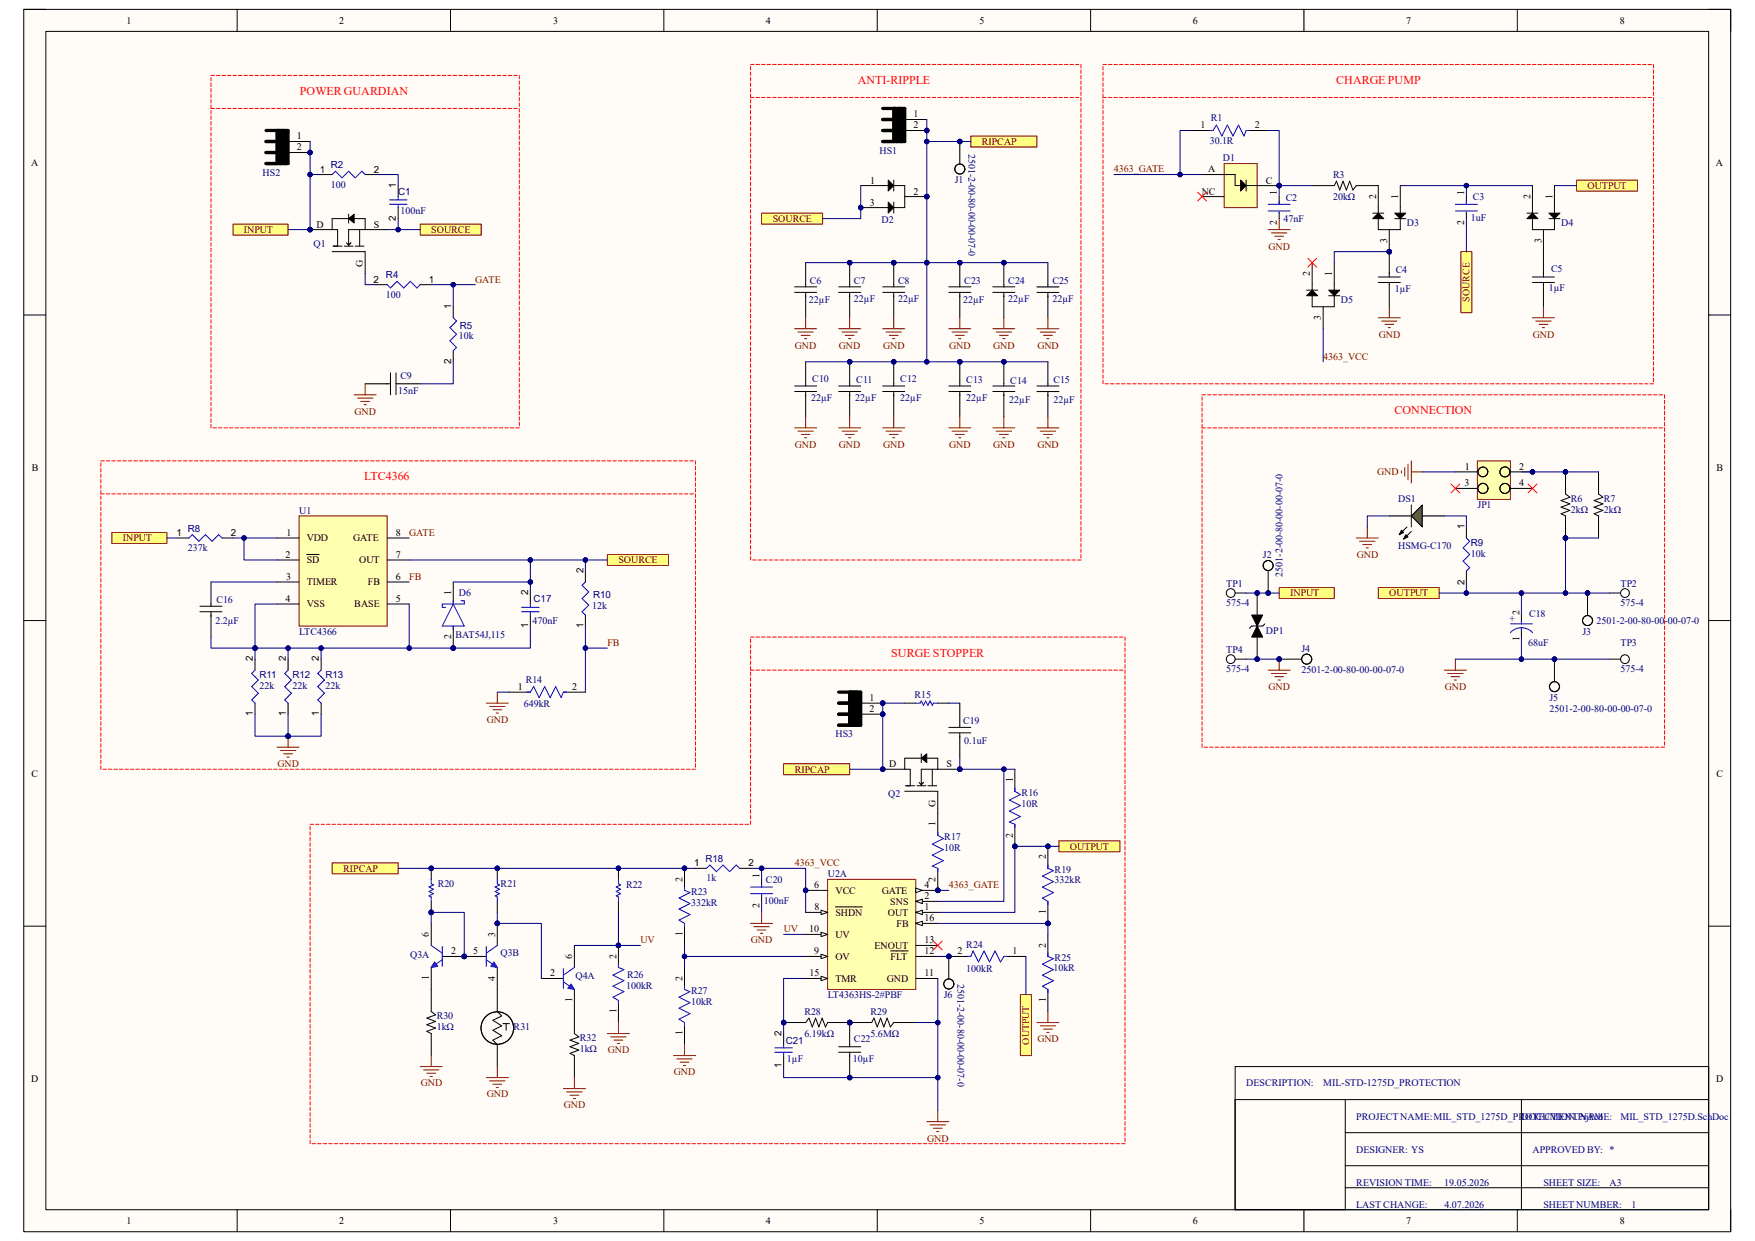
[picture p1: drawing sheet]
<svg xmlns="http://www.w3.org/2000/svg" width="297mm" height="210mm" viewBox="0 0 297 210" stroke-linecap="round" stroke-linejoin="round" font-family="sans-serif">
<defs><g id="words">
<g font-size="2" fill="#f00">
<text x="50.8" y="16.1">POWER GUARDIAN</text>
<text x="145.2" y="14.2">ANTI-RIPPLE</text>
<text x="226.1" y="14.2">CHARGE PUMP</text>
<text x="236" y="70.1">CONNECTION</text>
<text x="61.6" y="81.3">LTC4366</text>
<text x="150.8" y="111.1">SURGE STOPPER</text>
</g>
<g font-size="1.7">
<text x="21.4" y="4">1</text>
<text x="57.4" y="4">2</text>
<text x="93.6" y="4">3</text>
<text x="129.6" y="4">4</text>
<text x="165.8" y="4">5</text>
<text x="201.8" y="4">6</text>
<text x="238" y="4">7</text>
<text x="274.1" y="4">8</text>
<text x="50.2" y="23.6">1</text>
<text x="154.6" y="19.9">1</text>
<text x="154.6" y="21.7">2</text>
<text x="203.2" y="21.7">1</text>
<text x="212.4" y="21.7">2</text>
<text x="5.3" y="28">A</text>
<text x="50.2" y="25.4">2</text>
<text x="54.1" y="29.2">1</text>
<text x="63.3" y="29.2">2</text>
<text x="204.5" y="29.2">A</text>
<text x="290.4" y="28">A</text>
<text x="67" y="31.8" transform="rotate(-90 67 31.8)">1</text>
<text x="147.2" y="34.8">3</text>
<text x="147.3" y="31.1">1</text>
<text x="154.6" y="32.9">2</text>
<text x="203.4" y="32.9">NC</text>
<text x="214.2" y="31.1">C</text>
<text x="216.1" y="33.1" transform="rotate(-90 216.1 33.1)">1</text>
<text x="232.9" y="33.7" transform="rotate(-90 232.9 33.7)">2</text>
<text x="236.6" y="33.7" transform="rotate(-90 236.6 33.7)">1</text>
<text x="247.8" y="33.1" transform="rotate(-90 247.8 33.1)">1</text>
<text x="259" y="33.7" transform="rotate(-90 259 33.7)">2</text>
<text x="262.7" y="33.7" transform="rotate(-90 262.7 33.7)">1</text>
<text x="53.6" y="38.5">D</text>
<text x="63.3" y="38.5">S</text>
<text x="67" y="37.5" transform="rotate(-90 67 37.5)">2</text>
<text x="216.1" y="38.1" transform="rotate(-90 216.1 38.1)">2</text>
<text x="234.7" y="41.1" transform="rotate(-90 234.7 41.1)">3</text>
<text x="247.8" y="38.1" transform="rotate(-90 247.8 38.1)">2</text>
<text x="260.9" y="41.1" transform="rotate(-90 260.9 41.1)">3</text>
<text x="61.4" y="45.3" transform="rotate(-90 61.4 45.3)">G</text>
<text x="63.2" y="47.8">2</text>
<text x="72.6" y="47.8">1</text>
<text x="221.7" y="46.7" transform="rotate(-90 221.7 46.7)">2</text>
<text x="225.4" y="46.7" transform="rotate(-90 225.4 46.7)">1</text>
<text x="76.4" y="52.3" transform="rotate(-90 76.4 52.3)">1</text>
<text x="223.6" y="54.1" transform="rotate(-90 223.6 54.1)">3</text>
<text x="76.4" y="61.7" transform="rotate(-90 76.4 61.7)">2</text>
<text x="5.4" y="79.8">B</text>
<text x="247.8" y="82.3">3</text>
<text x="247.9" y="79.5">1</text>
<text x="257.1" y="79.5">2</text>
<text x="257.1" y="82.3">4</text>
<text x="290.5" y="79.8">B</text>
<text x="247.8" y="89.5" transform="rotate(-90 247.8 89.5)">1</text>
<text x="29.8" y="90.7">1</text>
<text x="39.1" y="90.7">2</text>
<text x="48.3" y="94.4">2</text>
<text x="48.5" y="90.7">1</text>
<text x="51.9" y="91.6">VDD</text>
<text x="51.9" y="95.3">SD</text>
<text x="59.8" y="91.6">GATE</text>
<text x="60.8" y="95.3">OUT</text>
<text x="67" y="94.4">7</text>
<text x="67" y="90.7">8</text>
<text x="48.3" y="101.9">4</text>
<text x="48.4" y="98.1">3</text>
<text x="51.9" y="99.1">TIMER</text>
<text x="62.3" y="99.1">FB</text>
<text x="67" y="101.9">5</text>
<text x="67" y="98.1">6</text>
<text x="76.3" y="100.7" transform="rotate(-90 76.3 100.7)">1</text>
<text x="89.4" y="100.7" transform="rotate(-90 89.4 100.7)">2</text>
<text x="98.7" y="97" transform="rotate(-90 98.7 97)">2</text>
<text x="247.8" y="99" transform="rotate(-90 247.8 99)">2</text>
<text x="51.9" y="102.8">VSS</text>
<text x="59.9" y="102.8">BASE</text>
<text x="89.4" y="106.2" transform="rotate(-90 89.4 106.2)">1</text>
<text x="98.7" y="106.2" transform="rotate(-90 98.7 106.2)">1</text>
<text x="257.1" y="104.1" transform="rotate(-90 257.1 104.1)">2</text>
<text x="42.8" y="111.9" transform="rotate(-90 42.8 111.9)">2</text>
<text x="48.4" y="111.9" transform="rotate(-90 48.4 111.9)">2</text>
<text x="54" y="111.9" transform="rotate(-90 54 111.9)">2</text>
<text x="76.3" y="108.2" transform="rotate(-90 76.3 108.2)">2</text>
<text x="257.1" y="108.5" transform="rotate(-90 257.1 108.5)">1</text>
<text x="87.6" y="116.8">1</text>
<text x="96.8" y="116.8">2</text>
<text x="147.2" y="118.7">1</text>
<text x="42.8" y="121.1" transform="rotate(-90 42.8 121.1)">1</text>
<text x="48.4" y="121.1" transform="rotate(-90 48.4 121.1)">1</text>
<text x="54" y="121.1" transform="rotate(-90 54 121.1)">1</text>
<text x="147.2" y="120.5">2</text>
<text x="5.3" y="131.4">C</text>
<text x="150.5" y="129.8">D</text>
<text x="160.2" y="129.8">S</text>
<text x="290.5" y="131.4">C</text>
<text x="158.3" y="136.6" transform="rotate(-90 158.3 136.6)">G</text>
<text x="171.4" y="132.4" transform="rotate(-90 171.4 132.4)">1</text>
<text x="158.3" y="139.9" transform="rotate(-90 158.3 139.9)">1</text>
<text x="171.4" y="141.8" transform="rotate(-90 171.4 141.8)">2</text>
<text x="115.5" y="149.2" transform="rotate(-90 115.5 149.2)">2</text>
<text x="117.5" y="146.6">1</text>
<text x="126.7" y="146.6">2</text>
<text x="128.5" y="148.6" transform="rotate(-90 128.5 148.6)">1</text>
<text x="158.3" y="149.2" transform="rotate(-90 158.3 149.2)">2</text>
<text x="177" y="145.5" transform="rotate(-90 177 145.5)">2</text>
<text x="128.5" y="153.7" transform="rotate(-90 128.5 153.7)">2</text>
<text x="137.8" y="150.3">6</text>
<text x="137.8" y="154.1">8</text>
<text x="141.4" y="151.3">VCC</text>
<text x="141.4" y="155">SHDN</text>
<text x="149.2" y="151.3">GATE</text>
<text x="150.2" y="155">OUT</text>
<text x="150.7" y="153.1">SNS</text>
<text x="156.5" y="154.1">1</text>
<text x="156.5" y="152.2">2</text>
<text x="156.5" y="150.3">4</text>
<text x="156.5" y="155.9">16</text>
<text x="177" y="154.7" transform="rotate(-90 177 154.7)">1</text>
<text x="72.6" y="158.5" transform="rotate(-90 72.6 158.5)">6</text>
<text x="76.3" y="161.5">2</text>
<text x="80.1" y="161.5">5</text>
<text x="83.8" y="158.5" transform="rotate(-90 83.8 158.5)">3</text>
<text x="115.5" y="158.4" transform="rotate(-90 115.5 158.4)">1</text>
<text x="136.9" y="157.8">10</text>
<text x="137.8" y="161.5">9</text>
<text x="141.4" y="158.7">UV</text>
<text x="148" y="160.6">ENOUT</text>
<text x="151.7" y="156.8">FB</text>
<text x="156.5" y="161.5">12</text>
<text x="156.5" y="159.6">13</text>
<text x="162.1" y="161.5">2</text>
<text x="171.4" y="161.5">1</text>
<text x="177" y="160.4" transform="rotate(-90 177 160.4)">2</text>
<text x="72.6" y="165.9" transform="rotate(-90 72.6 165.9)">1</text>
<text x="83.8" y="166" transform="rotate(-90 83.8 166)">4</text>
<text x="93.1" y="165.2">2</text>
<text x="96.9" y="162.2" transform="rotate(-90 96.9 162.2)">6</text>
<text x="104.3" y="162.2" transform="rotate(-90 104.3 162.2)">2</text>
<text x="115.5" y="165.9" transform="rotate(-90 115.5 165.9)">2</text>
<text x="137" y="165.2">15</text>
<text x="141.4" y="162.4">OV</text>
<text x="141.4" y="166.2">TMR</text>
<text x="150.1" y="166.2">GND</text>
<text x="150.7" y="162.4">FLT</text>
<text x="156.5" y="165.2">11</text>
<text x="96.9" y="169.6" transform="rotate(-90 96.9 169.6)">1</text>
<text x="104.3" y="171.4" transform="rotate(-90 104.3 171.4)">1</text>
<text x="177" y="169.6" transform="rotate(-90 177 169.6)">1</text>
<text x="115.5" y="175.2" transform="rotate(-90 115.5 175.2)">1</text>
<text x="132.2" y="175.3" transform="rotate(-90 132.2 175.3)">2</text>
<text x="5.3" y="183.2">D</text>
<text x="132.2" y="180.8" transform="rotate(-90 132.2 180.8)">1</text>
<text x="290.4" y="183.2">D</text>
<text x="21.4" y="207.2">1</text>
<text x="57.4" y="207.2">2</text>
<text x="93.6" y="207.2">3</text>
<text x="129.6" y="207.2">4</text>
<text x="165.8" y="207.2">5</text>
<text x="201.8" y="207.2">6</text>
<text x="238" y="207.2">7</text>
<text x="274.1" y="207.2">8</text>
</g>
<g font-size="1.7" fill="#000080">
<text x="204.9" y="20.4">R1</text>
<text x="44.4" y="29.8">HS2</text>
<text x="56" y="28.4">R2</text>
<text x="148.8" y="26">HS1</text>
<text x="163.9" y="26" transform="rotate(90 163.9 26)">2501-2-00-80-00-00-07-0</text>
<text x="204.7" y="24.3">30.1R</text>
<text x="207" y="27.3">D1</text>
<text x="56" y="31.8">100</text>
<text x="67.4" y="32.9">C1</text>
<text x="161.6" y="31">J1</text>
<text x="217.6" y="34">C2</text>
<text x="225.6" y="33.9">20kΩ</text>
<text x="225.6" y="30.1">R3</text>
<text x="249.3" y="33.9">C3</text>
<text x="53" y="41.9">Q1</text>
<text x="67.8" y="36.3">100nF</text>
<text x="149.2" y="37.8">D2</text>
<text x="217.2" y="37.6">47nF</text>
<text x="238.1" y="38.3">D3</text>
<text x="248.9" y="37.4">1uF</text>
<text x="264.2" y="38.3">D4</text>
<text x="65.3" y="47.1">R4</text>
<text x="236.2" y="46.1">C4</text>
<text x="262.5" y="46">C5</text>
<text x="65.3" y="50.4">100</text>
<text x="136.9" y="51.4">22µF</text>
<text x="137.1" y="48">C6</text>
<text x="144.5" y="51.2">22µF</text>
<text x="144.5" y="48">C7</text>
<text x="152" y="51.2">22µF</text>
<text x="152" y="48">C8</text>
<text x="163" y="51.4">22µF</text>
<text x="163.2" y="48">C23</text>
<text x="170.6" y="51.2">22µF</text>
<text x="170.6" y="48">C24</text>
<text x="178.1" y="51.2">22µF</text>
<text x="178.1" y="48">C25</text>
<text x="226.9" y="51.4">D5</text>
<text x="236.1" y="49.5">1µF</text>
<text x="262.1" y="49.3">1µF</text>
<text x="77.6" y="57.3">10k</text>
<text x="77.8" y="55.7">R5</text>
<text x="67.8" y="64.2">C9</text>
<text x="137.5" y="64.6">C10</text>
<text x="144.9" y="64.8">C11</text>
<text x="152.4" y="64.6">C12</text>
<text x="163.5" y="64.8">C13</text>
<text x="171" y="65">C14</text>
<text x="178.3" y="64.8">C15</text>
<text x="67.4" y="66.6">15nF</text>
<text x="137.3" y="67.9">22µF</text>
<text x="144.7" y="67.9">22µF</text>
<text x="152.4" y="67.9">22µF</text>
<text x="163.5" y="67.9">22µF</text>
<text x="170.8" y="68.2">22µF</text>
<text x="178.3" y="68.2">22µF</text>
<text x="31.8" y="90">R8</text>
<text x="50.6" y="87">U1</text>
<text x="236.6" y="84.9">DS1</text>
<text x="250" y="86">JP1</text>
<text x="265.9" y="86.8">2kΩ</text>
<text x="265.9" y="84.9">R6</text>
<text x="271.4" y="86.8">2kΩ</text>
<text x="271.4" y="84.9">R7</text>
<text x="31.8" y="93.3">237k</text>
<text x="213.7" y="94.5">J2</text>
<text x="236.6" y="92.9">HSMG-C170</text>
<text x="248.9" y="94.2">10k</text>
<text x="248.9" y="92.4">R9</text>
<text x="77.6" y="100.9">D6</text>
<text x="90.3" y="101.9">C17</text>
<text x="100.4" y="101.1">R10</text>
<text x="207.5" y="99.3">TP1</text>
<text x="217" y="97.6" transform="rotate(-90 217 97.6)">2501-2-00-80-00-00-07-0</text>
<text x="274.2" y="99.3">TP2</text>
<text x="36.4" y="105.6">2.2µF</text>
<text x="36.6" y="102.1">C16</text>
<text x="50.6" y="107.4">LTC4366</text>
<text x="90.1" y="105.6">470nF</text>
<text x="100.2" y="103">12k</text>
<text x="207.5" y="102.6">575-4</text>
<text x="214.2" y="107.3">DP1</text>
<text x="255.4" y="105.2">+</text>
<text x="258.8" y="104.5">C18</text>
<text x="267.8" y="107.4">J3</text>
<text x="270.2" y="105.6">2501-2-00-80-00-00-07-0</text>
<text x="274.2" y="102.6">575-4</text>
<text x="77.1" y="108">BAT54J,115</text>
<text x="207.5" y="110.4">TP4</text>
<text x="207.5" y="113.8">575-4</text>
<text x="220.3" y="110.3">J4</text>
<text x="220.3" y="113.9">2501-2-00-80-00-00-07-0</text>
<text x="258.6" y="109.3">68uF</text>
<text x="274.2" y="109.3">TP3</text>
<text x="274.2" y="113.8">575-4</text>
<text x="43.9" y="116.6">22k</text>
<text x="43.9" y="114.7">R11</text>
<text x="49.5" y="116.6">22k</text>
<text x="49.5" y="114.7">R12</text>
<text x="55.1" y="116.6">22k</text>
<text x="55.1" y="114.7">R13</text>
<text x="88.6" y="119.6">649kR</text>
<text x="89" y="115.7">R14</text>
<text x="154.8" y="118.1">R15</text>
<text x="262.2" y="118.6">J5</text>
<text x="141.4" y="124.8">HS3</text>
<text x="163" y="122.6">C19</text>
<text x="163.2" y="125.9">0.1uF</text>
<text x="262.2" y="120.4">2501-2-00-80-00-00-07-0</text>
<text x="150.3" y="134.9">Q2</text>
<text x="172.9" y="136.5">10R</text>
<text x="172.9" y="134.7">R16</text>
<text x="159.8" y="144">10R</text>
<text x="159.8" y="142.1">R17</text>
<text x="119.4" y="145.9">R18</text>
<text x="119.5" y="149">1k</text>
<text x="129.6" y="149.4">C20</text>
<text x="140.1" y="148.5">U2A</text>
<text x="178.5" y="149.4">332kR</text>
<text x="178.5" y="147.7">R19</text>
<text x="74.1" y="150.2">R20</text>
<text x="84.7" y="150.2">R21</text>
<text x="106" y="150.3">R22</text>
<text x="117" y="153.3">332kR</text>
<text x="117" y="151.4">R23</text>
<text x="129.2" y="153">100nF</text>
<text x="84.7" y="161.7">Q3B</text>
<text x="163.5" y="160.4">R24</text>
<text x="69.4" y="162.1">Q3A</text>
<text x="97.4" y="165.6">Q4A</text>
<text x="106" y="167.3">100kR</text>
<text x="106.1" y="165.4">R26</text>
<text x="162.1" y="166.5" transform="rotate(90 162.1 166.5)">2501-2-00-80-00-00-07-0</text>
<text x="163.5" y="164.5">100kR</text>
<text x="178.3" y="164.3">10kR</text>
<text x="178.5" y="162.6">R25</text>
<text x="73.9" y="172.5">R30</text>
<text x="117" y="170.1">10kR</text>
<text x="117" y="168.2">R27</text>
<text x="136.1" y="171.7">R28</text>
<text x="140.1" y="169">LT4363HS-2#PBF</text>
<text x="147.3" y="171.7">R29</text>
<text x="159.7" y="168.9">J6</text>
<text x="73.9" y="174.4">1kΩ</text>
<text x="86.9" y="174.4">R31</text>
<text x="98.1" y="178.1">1kΩ</text>
<text x="98.1" y="176.2">R32</text>
<text x="133" y="176.6">C21</text>
<text x="133.2" y="179.8">1µF</text>
<text x="136.1" y="175.5">6.19kΩ</text>
<text x="144.4" y="179.8">10µF</text>
<text x="144.5" y="176.4">C22</text>
<text x="147.3" y="175.5">5.6MΩ</text>
<text x="210.9" y="183.9">DESCRIPTION:</text>
<text x="223.9" y="183.9">MIL-STD-1275D_PROTECTION</text>
<text x="229.5" y="189.5">PROJECT NAME:MIL_STD_1275D_PROTECTION.PrjPcb</text>
<text x="257.5" y="189.5">DOCUMENT NAME:</text>
<text x="274.2" y="189.5">MIL_STD_1275D.SchDoc</text>
<text x="229.5" y="195.1">DESIGNER: YS</text>
<text x="259.3" y="195.1">APPROVED BY: *</text>
<text x="229.5" y="200.7">REVISION TIME:</text>
<text x="244.4" y="200.7">19.05.2026</text>
<text x="261.2" y="200.7">SHEET SIZE:</text>
<text x="272.4" y="200.7">A3</text>
<text x="229.5" y="204.4">LAST CHANGE:</text>
<text x="244.4" y="204.4">4.07.2026</text>
<text x="261.2" y="204.4">SHEET NUMBER:</text>
<text x="276.1" y="204.4">1</text>
</g>
<g font-size="1.7" fill="#800000">
<text x="166.2" y="24.5">RIPCAP</text>
<text x="188.5" y="29.2">4363_GATE</text>
<text x="268.6" y="32">OUTPUT</text>
<text x="41.3" y="39.5">INPUT</text>
<text x="73" y="39.5">SOURCE</text>
<text x="130.8" y="37.6">SOURCE</text>
<text x="80.4" y="47.8">GATE</text>
<text x="214.7" y="42.2">GND</text>
<text x="248.7" y="51.1" transform="rotate(-90 248.7 51.1)">SOURCE</text>
<text x="134.5" y="59">GND</text>
<text x="142" y="59">GND</text>
<text x="149.5" y="59">GND</text>
<text x="160.7" y="59">GND</text>
<text x="168.1" y="59">GND</text>
<text x="175.6" y="59">GND</text>
<text x="233.3" y="57.1">GND</text>
<text x="259.4" y="57.1">GND</text>
<text x="223.9" y="60.9">4363_VCC</text>
<text x="60" y="70.2">GND</text>
<text x="134.5" y="75.8">GND</text>
<text x="142" y="75.8">GND</text>
<text x="149.5" y="75.8">GND</text>
<text x="160.7" y="75.8">GND</text>
<text x="168.1" y="75.8">GND</text>
<text x="175.6" y="75.8">GND</text>
<text x="233" y="80.4">GND</text>
<text x="20.8" y="91.6">INPUT</text>
<text x="69.3" y="90.7">GATE</text>
<text x="104.6" y="95.3">SOURCE</text>
<text x="229.6" y="94.4">GND</text>
<text x="69.3" y="98.1">FB</text>
<text x="218.4" y="100.9">INPUT</text>
<text x="235.1" y="100.9">OUTPUT</text>
<text x="102.8" y="109.3">FB</text>
<text x="214.7" y="116.8">GND</text>
<text x="244.5" y="116.8">GND</text>
<text x="82.4" y="122.4">GND</text>
<text x="46.9" y="129.8">GND</text>
<text x="134.5" y="130.8">RIPCAP</text>
<text x="181.1" y="143.8">OUTPUT</text>
<text x="58.1" y="147.5">RIPCAP</text>
<text x="134.5" y="146.6">4363_VCC</text>
<text x="160.6" y="150.3">4363_GATE</text>
<text x="108.4" y="159.6">UV</text>
<text x="127.1" y="159.6">GND</text>
<text x="132.6" y="157.8">UV</text>
<text x="102.9" y="178.3">GND</text>
<text x="174.2" y="176.8" transform="rotate(-90 174.2 176.8)">OUTPUT</text>
<text x="175.6" y="176.4">GND</text>
<text x="71.2" y="183.9">GND</text>
<text x="82.4" y="185.7">GND</text>
<text x="114" y="182">GND</text>
<text x="95.4" y="187.6">GND</text>
<text x="156.9" y="193.2">GND</text>
</g>
</g></defs>
<path d="M4 1.6h288.9v206.8h-288.9z" fill-rule="evenodd" fill="#fffcf8"/>
<path d="M4 1.6h288.9v206.8h-288.9z" fill="none" stroke="#000" stroke-width=".17"/>
<path d="M7.8 5.3h281.4v199.4h-281.4z" fill-rule="evenodd" fill="#fffcf8"/>
<g fill="none" stroke="#000" stroke-width=".17">
<path d="M4 1.6h3.7M7.8 5.3h281.4v199.4h-281.4zM40.1 1.6v3.7M76.2 1.6v3.7M112.3 1.6v3.7M148.5 1.6v3.7M184.6 1.6v3.7M220.7 1.6v3.7M256.8 1.6v3.7M289.2 1.6h3.7v3.7M4 53.3h3.7M289.2 53.3h3.7"/>
<path d="M4 105h3.8M289.2 105h3.7M4 156.7h3.8M289.2 156.7h3.7M209 180.5h80.2v24.2h-80.2zM209 186.1h80.2M227.7 191.7h61.5M227.7 197.3h61.5M227.7 186.1v18.6M257.5 186.1v18.6M40.1 204.7v3.7M76.2 204.7v3.7"/>
<path d="M112.4 204.7v3.7M148.5 204.7v3.7M184.6 204.7v3.7M220.7 204.7v3.7M227.7 201h61.5M256.8 204.7v3.7M292.9 204.7v3.7"/>
</g>
<circle cx="158.7" cy="150.7" r=".37" fill="#000080"/>
<circle cx="158.7" cy="150.7" r=".37" fill="none" stroke="#000080" stroke-width=".17"/>
<circle cx="136.3" cy="150.7" r=".37" fill="#000080"/>
<circle cx="136.3" cy="150.7" r=".37" fill="none" stroke="#000080" stroke-width=".17"/>
<path d="M140.1 148.8h14.9v18.6h-14.9z" fill-rule="evenodd" fill="#ffffb0"/>
<path d="M140.1 148.8h14.9v18.6h-14.9z" fill="none" stroke="#800000" stroke-width=".17"/>
<path d="M155 154.4h3.7" fill="none" stroke="#000" stroke-width=".17"/>
<path d="M155 154.4l1.1-.4v.8z" fill="#f8fcff"/>
<path d="M155 154.4l1.1-.4v.8zM155 152.5h3.7" fill="none" stroke="#000" stroke-width=".17"/>
<path d="M155 152.5l1.1-.3v.7z" fill="#f8fcff"/>
<path d="M155 152.5l1.1-.3v.7zM155 150.7h3.7" fill="none" stroke="#000" stroke-width=".17"/>
<path d="M155 150.3l1.1 .4-1.1 .4z" fill="#f8fcff"/>
<path d="M155 150.3l1.1 .4-1.1 .4z" fill="none" stroke="#000" stroke-width=".17"/>
<circle cx="158.7" cy="150.7" r=".37" fill="#000080"/>
<circle cx="158.7" cy="150.7" r=".37" fill="none" stroke="#000080" stroke-width=".17"/>
<path d="M136.3 150.7h3.8" fill="none" stroke="#000" stroke-width=".17"/>
<circle cx="136.3" cy="150.7" r=".37" fill="#000080"/>
<circle cx="136.3" cy="150.7" r=".37" fill="none" stroke="#000080" stroke-width=".17"/>
<path d="M136.3 154.4h3.8" fill="none" stroke="#000" stroke-width=".17"/>
<path d="M139 154l1.1 .4-1.1 .4z" fill="#f8fcff"/>
<path d="M139 154l1.1 .4-1.1 .4zM141.4 153.5h4.5M136.3 161.9h3.8" fill="none" stroke="#000" stroke-width=".17"/>
<path d="M139 161.5l1.1 .4-1.1 .3z" fill="#f8fcff"/>
<path d="M136.3 158.1h3.8M139 161.5l1.1 .4-1.1 .3z" fill="none" stroke="#000" stroke-width=".17"/>
<path d="M139 157.8l1.1 .3-1.1 .4z" fill="#f8fcff"/>
<path d="M139 157.8l1.1 .3-1.1 .4zM155 160h3.7M136.3 165.6h3.8M150.7 160.9h3M155 165.6h3.7M155 161.9h3.7" fill="none" stroke="#000" stroke-width=".17"/>
<path d="M139 165.2l1.1 .4-1.1 .4z" fill="#f8fcff"/>
<path d="M155 156.3h3.7M139 165.2l1.1 .4-1.1 .4z" fill="none" stroke="#000" stroke-width=".17"/>
<path d="M155 156.3l1.1-.4v.7z" fill="#f8fcff"/>
<path d="M155 156.3l1.1-.4v.7z" fill="none" stroke="#000" stroke-width=".17"/>
<path d="M50.6 87.3h14.9v18.6h-14.9z" fill-rule="evenodd" fill="#ffffb0"/>
<path d="M50.6 87.3h14.9v18.6h-14.9z" fill="none" stroke="#800000" stroke-width=".17"/>
<path d="M46.9 91h3.7M46.9 94.8h3.7M46.9 98.5h3.7M51.9 93.8h2.1M65.5 91h3.8M65.5 94.8h3.8M65.5 98.5h3.8M46.9 102.2h3.7M65.5 102.2h3.8" fill="none" stroke="#000" stroke-width=".17"/>
<circle cx="52.5" cy="38.9" r=".37" fill="#000080"/>
<circle cx="52.5" cy="38.9" r=".37" fill="none" stroke="#000080" stroke-width=".17"/>
<path d="M52.5 38.9h3.7" fill="none" stroke="#000" stroke-width=".17"/>
<circle cx="52.5" cy="38.9" r=".37" fill="#000080"/>
<circle cx="52.5" cy="38.9" r=".37" fill="none" stroke="#000080" stroke-width=".17"/>
<path d="M59 37l.9-.8v1.5zM59 36.2v1.5M60.9 38.9v2.8M61.8 38.9v-1.9h-5.6v1.9h.9v2.8M65.5 38.9h-6.5v2.8M56.2 42.6h5.6v3.7M56.4 41.7h1.5M58.3 41.7h1.4M58.6 41.1l.4 .4 .4-.4M60.1 41.7h1.5" fill="none" stroke="#000" stroke-width=".17"/>
<path d="M59 37l.9-.8v1.5z" fill="#000"/>
<path d="M39.4 37.9h9.3v1.9h-9.3z" fill-rule="evenodd" fill="#ffff80"/>
<path d="M39.4 37.9h9.3v1.9h-9.3zM59.9 66.8h3.8M60.5 67.4h2.6M61 67.9h1.5M61.6 68.5h.4M61.8 64.9v1.9" fill="none" stroke="#800000" stroke-width=".17"/>
<path d="M54.3 29.5h1.9M61.8 29.5h1.9M67.4 31.4v1.9M67.4 35.1v1.9M63.7 48.2h1.8M71.1 48.2h1.9M76.7 51.9v1.9M76.7 59.4v1.8M61.8 64.9h4.3M66.1 63.1v3.7M67 64.9h4.1M67 63.1v3.7" fill="none" stroke="#000" stroke-width=".17"/>
<path d="M56.2 29.5l.6-.5 1.1 1.1 1.1-1.1 1.1 1.1 1.1-1.1 .6 .5M65.9 34.6h3M65.9 33.8h3M67.4 33.3v.5M67.4 34.6v.5M65.5 48.2l.6 .5 1.1-1.1 1.1 1.1 1.1-1.1 1.2 1.1 .5-.5M76.7 53.8l.6 .5-1.2 1.1 1.2 1.2-1.2 1.1 1.2 1.1-.6 .6" fill="none" stroke="#00f" stroke-width=".17"/>
<path d="M71.1 37.9h10.3v1.9h-10.3z" fill-rule="evenodd" fill="#ffff80"/>
<path d="M71.1 37.9h10.3v1.9h-10.3z" fill="none" stroke="#800000" stroke-width=".17"/>
<path d="M30.1 91h1.9M37.6 91h1.8" fill="none" stroke="#000" stroke-width=".17"/>
<path d="M32 91l.5-.5 1.2 1.1 1.1-1.1 1.1 1.1 1.1-1.1 .6 .5" fill="none" stroke="#00f" stroke-width=".17"/>
<path d="M18.9 90.1h9.4v1.9h-9.4z" fill-rule="evenodd" fill="#ffff80"/>
<path d="M18.9 90.1h9.4v1.9h-9.4zM46.9 126.4h3.7M47.4 127h2.7M48 127.6h1.5M48.6 128.1h.3M48.8 124.6v1.8" fill="none" stroke="#800000" stroke-width=".17"/>
<path d="M35.7 98.5v4.1M33.8 103.5h3.8M33.8 102.6h3.8M35.7 103.5v4.3M43.2 111.5v1.9M43.2 119v1.9M48.8 111.5v1.9M48.8 119v1.9M54.3 111.5v1.9M54.3 119v1.9" fill="none" stroke="#000" stroke-width=".17"/>
<path d="M43.2 113.4l-.6 .6 1.1 1.1-1.1 1.1 1.1 1.1-1.1 1.1 .6 .6M48.8 113.4l-.6 .6 1.1 1.1-1.1 1.1 1.1 1.1-1.1 1.1 .6 .6M54.3 113.4l-.5 .6 1.1 1.1-1.1 1.1 1.1 1.1-1.1 1.1 .5 .6" fill="none" stroke="#00f" stroke-width=".17"/>
<circle cx="48.8" cy="124.6" r=".37" fill="#000080"/>
<circle cx="48.8" cy="124.6" r=".37" fill="none" stroke="#000080" stroke-width=".17"/>
<circle cx="76.7" cy="109.7" r=".37" fill="#000080"/>
<circle cx="76.7" cy="109.7" r=".37" fill="none" stroke="#000080" stroke-width=".17"/>
<path d="M76.7 105.9v3.8" fill="none" stroke="#000" stroke-width=".17"/>
<circle cx="76.7" cy="109.7" r=".37" fill="#000080"/>
<circle cx="76.7" cy="109.7" r=".37" fill="none" stroke="#000080" stroke-width=".17"/>
<path d="M76.7 98.5v3.7M99.1 96.6v1.9M89.8 100.4v1.8M89.8 104.1v1.8M99.1 104.1v1.8" fill="none" stroke="#000" stroke-width=".17"/>
<path d="M99.1 98.5l-.6 .6 1.1 1.1-1.1 1.1 1.1 1.1-1.1 1.1 .6 .6M76.7 102.2l1.9 3.7h-3.8zM76.7 101.7v.5M76.7 105.9v.6M78 101.7h.6v.5h-3.8v.6h.6M88.3 102.8h2.9M88.3 103.5h2.9M89.8 102.2v.6M89.8 103.5v.6" fill="none" stroke="#00f" stroke-width=".17"/>
<path d="M82.3 119h3.7M82.9 119.6h2.6M84.2 117.1v1.9M83.4 120.1h1.5M84 120.7h.3" fill="none" stroke="#800000" stroke-width=".17"/>
<path d="M102.8 93.8h10.3v1.9h-10.3z" fill-rule="evenodd" fill="#ffff80"/>
<path d="M102.8 93.8h10.3v1.9h-10.3z" fill="none" stroke="#800000" stroke-width=".17"/>
<circle cx="208.3" cy="100.4" r=".74" fill="#fff"/>
<g fill="none" stroke="#000" stroke-width=".17">
<path d="M209 100.4h1.9"/>
<circle cx="208.3" cy="100.4" r=".74"/>
</g>
<circle cx="156.8" cy="33.3" r=".37" fill="#000080"/>
<circle cx="156.8" cy="33.3" r=".37" fill="none" stroke="#000080" stroke-width=".17"/>
<circle cx="145.7" cy="35.1" r=".37" fill="#000080"/>
<circle cx="145.7" cy="35.1" r=".37" fill="none" stroke="#000080" stroke-width=".17"/>
<path d="M145.7 31.4h3.7M153.1 33.3h3.7" fill="none" stroke="#000" stroke-width=".17"/>
<circle cx="156.8" cy="33.3" r=".37" fill="#000080"/>
<circle cx="156.8" cy="33.3" r=".37" fill="none" stroke="#000080" stroke-width=".17"/>
<path d="M145.7 35.1h3.7" fill="none" stroke="#000" stroke-width=".17"/>
<circle cx="145.7" cy="35.1" r=".37" fill="#000080"/>
<circle cx="145.7" cy="35.1" r=".37" fill="none" stroke="#000080" stroke-width=".17"/>
<path d="M149.4 31.4h3.7v3.7h-3.7M150.3 30.5l1 .9-1 .9zM150.3 34.2l1 .9-1 1zM151.3 30.5v1.8M151.3 34.2v1.9M134.5 49.5h3.7M134.5 48.6h3.7M136.3 44.4v4.2M136.3 49.5v4.3" fill="none" stroke="#000" stroke-width=".17"/>
<path d="M150.3 30.5l1 .9-1 .9zM150.3 34.2l1 .9-1 1z" fill="#000"/>
<path d="M128.9 36.1h10.3v1.8h-10.3z" fill-rule="evenodd" fill="#ffff80"/>
<path d="M128.9 36.1h10.3v1.8h-10.3z" fill="none" stroke="#800000" stroke-width=".17"/>
<circle cx="143.8" cy="44.4" r=".37" fill="#000080"/>
<circle cx="143.8" cy="44.4" r=".37" fill="none" stroke="#000080" stroke-width=".17"/>
<path d="M143.8 44.4v3.8M143.8 50v3.8" fill="none" stroke="#000" stroke-width=".17"/>
<circle cx="143.8" cy="44.4" r=".37" fill="#000080"/>
<circle cx="143.8" cy="44.4" r=".37" fill="none" stroke="#000080" stroke-width=".17"/>
<path d="M141.9 49.5h3.8M141.9 48.6h3.8M143.8 48.2v.4M143.8 49.5v.7" fill="none" stroke="#000" stroke-width=".17"/>
<circle cx="151.3" cy="44.4" r=".37" fill="#000080"/>
<circle cx="151.3" cy="44.4" r=".37" fill="none" stroke="#000080" stroke-width=".17"/>
<path d="M151.3 44.4v3.8M151.3 50v3.8" fill="none" stroke="#000" stroke-width=".17"/>
<circle cx="151.3" cy="44.4" r=".37" fill="#000080"/>
<circle cx="151.3" cy="44.4" r=".37" fill="none" stroke="#000080" stroke-width=".17"/>
<path d="M149.4 49.5h3.7M149.4 48.6h3.7M151.3 48.2v.4M151.3 49.5v.7M134.5 66.3h3.7M134.5 65.3h3.7M136.3 61.2v4.1M136.3 66.3v4.2" fill="none" stroke="#000" stroke-width=".17"/>
<circle cx="143.8" cy="61.2" r=".37" fill="#000080"/>
<circle cx="143.8" cy="61.2" r=".37" fill="none" stroke="#000080" stroke-width=".17"/>
<path d="M143.8 61.2v3.7M143.8 66.8v3.7" fill="none" stroke="#000" stroke-width=".17"/>
<circle cx="143.8" cy="61.2" r=".37" fill="#000080"/>
<circle cx="143.8" cy="61.2" r=".37" fill="none" stroke="#000080" stroke-width=".17"/>
<path d="M141.9 66.3h3.8M141.9 65.3h3.8M143.8 64.9v.4M143.8 66.3v.7" fill="none" stroke="#000" stroke-width=".17"/>
<circle cx="151.3" cy="61.2" r=".37" fill="#000080"/>
<circle cx="151.3" cy="61.2" r=".37" fill="none" stroke="#000080" stroke-width=".17"/>
<path d="M151.3 61.2v3.7M151.3 66.8v3.7" fill="none" stroke="#000" stroke-width=".17"/>
<circle cx="151.3" cy="61.2" r=".37" fill="#000080"/>
<circle cx="151.3" cy="61.2" r=".37" fill="none" stroke="#000080" stroke-width=".17"/>
<path d="M149.4 66.3h3.7M149.4 65.3h3.7M151.3 64.9v.4M151.3 66.3v.7" fill="none" stroke="#000" stroke-width=".17"/>
<circle cx="162.4" cy="61.2" r=".37" fill="#000080"/>
<circle cx="162.4" cy="61.2" r=".37" fill="none" stroke="#000080" stroke-width=".17"/>
<path d="M162.4 61.2v3.7M162.4 66.8v3.7" fill="none" stroke="#000" stroke-width=".17"/>
<circle cx="162.4" cy="61.2" r=".37" fill="#000080"/>
<circle cx="162.4" cy="61.2" r=".37" fill="none" stroke="#000080" stroke-width=".17"/>
<path d="M160.6 66.3h3.7M160.6 65.3h3.7M162.4 64.9v.4M162.4 66.3v.7" fill="none" stroke="#000" stroke-width=".17"/>
<circle cx="169.9" cy="61.2" r=".37" fill="#000080"/>
<circle cx="169.9" cy="61.2" r=".37" fill="none" stroke="#000080" stroke-width=".17"/>
<path d="M169.9 61.2v3.7M169.9 66.8v3.7" fill="none" stroke="#000" stroke-width=".17"/>
<circle cx="169.9" cy="61.2" r=".37" fill="#000080"/>
<circle cx="169.9" cy="61.2" r=".37" fill="none" stroke="#000080" stroke-width=".17"/>
<path d="M168 66.3h3.8M168 65.3h3.8M169.9 64.9v.4M169.9 66.3v.7M175.5 66.3h3.7M175.5 65.3h3.7M177.3 61.2v4.1M177.3 66.3v4.2" fill="none" stroke="#000" stroke-width=".17"/>
<g fill="none" stroke="#800000" stroke-width=".17">
<path d="M134.5 55.6h3.7M135 56.2h2.6M135.6 56.7h1.5M136.2 57.3h.3M136.3 53.8v1.8M141.9 55.6h3.8M142.5 56.2h2.6M143.1 56.7h1.4M143.6 57.3h.4M143.8 53.8v1.8M149.4 55.6h3.7M149.9 56.2h2.7"/>
<path d="M150.5 56.7h1.5M151.1 57.3h.3M151.3 53.8v1.8M134.5 72.4h3.7M135 73h2.6M135.6 73.5h1.5M136.2 74.1h.3M136.3 70.5v1.9M141.9 72.4h3.8M142.5 73h2.6M143.1 73.5h1.4M143.6 74.1h.4"/>
<path d="M143.8 70.5v1.9M149.4 72.4h3.7M149.9 73h2.7M150.5 73.5h1.5M151.1 74.1h.3M151.3 70.5v1.9M160.6 72.4h3.7M161.1 73h2.6M161.7 73.5h1.5M162.2 74.1h.4M162.4 70.5v1.9M168 72.4h3.8"/>
<path d="M168.6 73h2.6M169.1 73.5h1.5M169.7 74.1h.4M169.9 70.5v1.9M175.5 72.4h3.7M176 73h2.6M176.6 73.5h1.5M177.2 74.1h.3M177.3 70.5v1.9"/>
</g>
<path d="M164.3 23h11.2v1.9h-11.2z" fill-rule="evenodd" fill="#ffff80"/>
<path d="M164.3 23h11.2v1.9h-11.2z" fill="none" stroke="#800000" stroke-width=".17"/>
<circle cx="208.3" cy="111.6" r=".74" fill="#fff"/>
<g fill="none" stroke="#000" stroke-width=".17">
<path d="M209 111.5h1.9"/>
<circle cx="208.3" cy="111.6" r=".74"/>
</g>
<path d="M216.5 99.4h9.3v1.9h-9.3z" fill-rule="evenodd" fill="#ffff80"/>
<path d="M216.5 99.4h9.3v1.9h-9.3zM214.6 113.4h3.7M215.2 114h2.6M215.7 114.5h1.5M216.3 115.1h.4M216.5 111.5v1.9" fill="none" stroke="#800000" stroke-width=".17"/>
<circle cx="216.5" cy="111.5" r=".37" fill="#000080"/>
<circle cx="216.5" cy="111.5" r=".37" fill="none" stroke="#000080" stroke-width=".17"/>
<path d="M86 117.1h3.8M95.3 117.1h3.8M117.7 146.9h1.9M125.2 146.9h1.8M128.9 148.8v1.3M128.9 151.4v1.1" fill="none" stroke="#000" stroke-width=".17"/>
<path d="M89.2 117.1h.6l.5-.9 .9 1.9 1-1.9 .9 1.9 .9-1.9 1 1.9 .3-1h.6M119.6 146.9l.5-.5 1.1 1.1 1.2-1.1 1.1 1.1 1.1-1.1 .6 .5M127 150.1h3.8M127 151.2h3.8M128.9 149.6v.5M128.9 151.4v.2" fill="none" stroke="#00f" stroke-width=".17"/>
<path d="M156.8 189.8h3.8M157.4 190.4h2.6M158 190.9h1.5M158.5 191.5h.4M158.7 187.9v1.9" fill="none" stroke="#800000" stroke-width=".17"/>
<path d="M56.2 146h11.2v1.9h-11.2z" fill-rule="evenodd" fill="#ffff80"/>
<path d="M56.2 146h11.2v1.9h-11.2zM127 156.3h3.8M127.6 156.8h2.6M128.1 157.4h1.5M128.7 157.9h.4M128.9 154.4v1.9" fill="none" stroke="#800000" stroke-width=".17"/>
<circle cx="115.8" cy="146.9" r=".37" fill="#000080"/>
<circle cx="115.8" cy="146.9" r=".37" fill="none" stroke="#000080" stroke-width=".17"/>
<path d="M115.8 146.9v3.8M115.8 156.3v3.7" fill="none" stroke="#000" stroke-width=".17"/>
<circle cx="115.8" cy="146.9" r=".37" fill="#000080"/>
<circle cx="115.8" cy="146.9" r=".37" fill="none" stroke="#000080" stroke-width=".17"/>
<path d="M115.8 150.1v.6l1 .4-1.9 .9 1.9 .9-1.9 .9 1.9 1-1.9 .9 .9 .6v.5M115.8 166.9v.5l1 .4-1.9 1 1.9 .9-1.9 .9 1.9 1-1.9 .9 .9 .5v.6" fill="none" stroke="#00f" stroke-width=".17"/>
<path d="M115.8 163.7v3.7M115.8 173v3.8" fill="none" stroke="#000" stroke-width=".17"/>
<path d="M114 178.6h3.7M114.5 179.2h2.6M115.1 179.8h1.5M115.8 176.8v1.8M115.7 180.3h.3" fill="none" stroke="#800000" stroke-width=".17"/>
<circle cx="73" cy="146.9" r=".37" fill="#000080"/>
<circle cx="73" cy="146.9" r=".37" fill="none" stroke="#000080" stroke-width=".17"/>
<circle cx="73" cy="154.4" r=".37" fill="#000080"/>
<circle cx="73" cy="154.4" r=".37" fill="none" stroke="#000080" stroke-width=".17"/>
<path d="M73 146.9v1.9" fill="none" stroke="#000" stroke-width=".17"/>
<circle cx="73" cy="146.9" r=".37" fill="#000080"/>
<circle cx="73" cy="146.9" r=".37" fill="none" stroke="#000080" stroke-width=".17"/>
<path d="M73 152.5v1.9" fill="none" stroke="#000" stroke-width=".17"/>
<circle cx="73" cy="154.4" r=".37" fill="#000080"/>
<circle cx="73" cy="154.4" r=".37" fill="none" stroke="#000080" stroke-width=".17"/>
<path d="M73 148.8v.8l.4 .1-.8 .4 .8 .4-.8 .4 .8 .3-.8 .4 .4 .2v.7" fill="none" stroke="#00f" stroke-width=".17"/>
<circle cx="84.2" cy="146.9" r=".37" fill="#000080"/>
<circle cx="84.2" cy="146.9" r=".37" fill="none" stroke="#000080" stroke-width=".17"/>
<path d="M84.2 146.9v1.9" fill="none" stroke="#000" stroke-width=".17"/>
<circle cx="84.2" cy="146.9" r=".37" fill="#000080"/>
<circle cx="84.2" cy="146.9" r=".37" fill="none" stroke="#000080" stroke-width=".17"/>
<path d="M84.2 152.5v1.9" fill="none" stroke="#000" stroke-width=".17"/>
<path d="M84.2 148.8v.8l.3 .1-.7 .4 .7 .4-.7 .4 .7 .3-.7 .4 .4 .2v.7" fill="none" stroke="#00f" stroke-width=".17"/>
<circle cx="78.6" cy="161.9" r=".37" fill="#000080"/>
<circle cx="78.6" cy="161.9" r=".37" fill="none" stroke="#000080" stroke-width=".17"/>
<path d="M73 156.3v3.7M74.8 161.9h3.8" fill="none" stroke="#000" stroke-width=".17"/>
<circle cx="78.6" cy="161.9" r=".37" fill="#000080"/>
<circle cx="78.6" cy="161.9" r=".37" fill="none" stroke="#000080" stroke-width=".17"/>
<path d="M73 163.7v3.7" fill="none" stroke="#000" stroke-width=".17"/>
<path d="M73 160l1.8 1.3M74.8 162.4l-1.8 1.3M74.8 160.2v3.3" fill="none" stroke="#00f" stroke-width=".17"/>
<path d="M73.5 162.8l.6 .7-1.1 .2z" fill="#00f"/>
<path d="M73.5 162.8l.6 .7-1.1 .2z" fill="none" stroke="#00f" stroke-width=".17"/>
<circle cx="84.2" cy="156.3" r=".37" fill="#000080"/>
<circle cx="84.2" cy="156.3" r=".37" fill="none" stroke="#000080" stroke-width=".17"/>
<circle cx="78.6" cy="161.9" r=".37" fill="#000080"/>
<circle cx="78.6" cy="161.9" r=".37" fill="none" stroke="#000080" stroke-width=".17"/>
<path d="M84.2 156.3v3.7" fill="none" stroke="#000" stroke-width=".17"/>
<circle cx="84.2" cy="156.3" r=".37" fill="#000080"/>
<circle cx="84.2" cy="156.3" r=".37" fill="none" stroke="#000080" stroke-width=".17"/>
<path d="M78.6 161.9h3.7" fill="none" stroke="#000" stroke-width=".17"/>
<circle cx="78.6" cy="161.9" r=".37" fill="#000080"/>
<circle cx="78.6" cy="161.9" r=".37" fill="none" stroke="#000080" stroke-width=".17"/>
<path d="M84.2 163.7v3.7" fill="none" stroke="#000" stroke-width=".17"/>
<path d="M84.2 160l-1.9 1.3M82.3 162.4l1.9 1.3M82.3 160.2v3.3" fill="none" stroke="#00f" stroke-width=".17"/>
<path d="M83.6 162.8l.6 .9-1.2-.2z" fill="#00f"/>
<path d="M83.6 162.8l.6 .9-1.2-.2zM95.3 166.1l1.9 1.3M95.3 163.9v3.4M97.2 163.7l-1.9 1.3" fill="none" stroke="#00f" stroke-width=".17"/>
<g fill="none" stroke="#000" stroke-width=".17">
<path d="M97.2 160v3.7M73 167.4v3.8l.7 .5-1.5 .6 1.5 .6-1.5 .5 1.5 .6-1.5 .5 .8 .4v3.7M84.2 167.4v3.8l.7 .7-1.5 .8 1.5 .9-1.5 .7 1.5 1-1.5 .7 .8 .8v3.7M85.1 173.2h1.1M85.7 173.2v1.1M91.6 165.6h3.7M97.2 167.4v3.8"/>
<circle cx="84.2" cy="174" r="2.75"/>
</g>
<path d="M73 178.6v1.9M71.1 180.5h3.7M71.7 181.1h2.6M72.2 181.6h1.5M72.8 182.2h.4M82.3 182.4h3.7M82.9 182.9h2.6M83.4 183.5h1.5M84 184h.3M84.2 180.5v1.9" fill="none" stroke="#800000" stroke-width=".17"/>
<path d="M96.6 166.5l.6 .9-1.1-.1z" fill="#00f"/>
<path d="M96.6 166.5l.6 .9-1.1-.1z" fill="none" stroke="#00f" stroke-width=".17"/>
<path d="M97.2 171.2v3.7l.8 .6-1.5 .5 1.5 .6-1.5 .5 1.5 .6-1.5 .6 .7 .3v3.8" fill="none" stroke="#000" stroke-width=".17"/>
<path d="M95.3 184.2h3.8M95.9 184.8h2.6M96.5 185.3h1.5M97 185.9h.4M97.2 182.4v1.8" fill="none" stroke="#800000" stroke-width=".17"/>
<circle cx="104.7" cy="146.9" r=".37" fill="#000080"/>
<circle cx="104.7" cy="146.9" r=".37" fill="none" stroke="#000080" stroke-width=".17"/>
<path d="M104.7 146.9v1.9" fill="none" stroke="#000" stroke-width=".17"/>
<circle cx="104.7" cy="146.9" r=".37" fill="#000080"/>
<circle cx="104.7" cy="146.9" r=".37" fill="none" stroke="#000080" stroke-width=".17"/>
<path d="M104.7 152.5v1.9" fill="none" stroke="#000" stroke-width=".17"/>
<path d="M104.7 148.8v.8l.3 .1-.7 .4 .7 .4-.7 .4 .7 .3-.7 .4 .4 .2v.7" fill="none" stroke="#00f" stroke-width=".17"/>
<circle cx="104.7" cy="160" r=".37" fill="#000080"/>
<circle cx="104.7" cy="160" r=".37" fill="none" stroke="#000080" stroke-width=".17"/>
<path d="M104.7 160v3.7M104.7 169.3v3.7" fill="none" stroke="#000" stroke-width=".17"/>
<circle cx="104.7" cy="160" r=".37" fill="#000080"/>
<circle cx="104.7" cy="160" r=".37" fill="none" stroke="#000080" stroke-width=".17"/>
<path d="M104.7 163.2v.5l.9 .4-1.9 .9 1.9 1-1.9 .9 1.9 .9-1.9 1 1 .5v.6" fill="none" stroke="#00f" stroke-width=".17"/>
<path d="M102.8 174.9h3.7M103.4 175.5h2.6M103.9 176h1.5M104.5 176.6h.3M104.7 173v1.9" fill="none" stroke="#800000" stroke-width=".17"/>
<circle cx="143.8" cy="173" r=".37" fill="#000080"/>
<circle cx="143.8" cy="173" r=".37" fill="none" stroke="#000080" stroke-width=".17"/>
<circle cx="132.6" cy="173" r=".37" fill="#000080"/>
<circle cx="132.6" cy="173" r=".37" fill="none" stroke="#000080" stroke-width=".17"/>
<path d="M140.1 173h3.7" fill="none" stroke="#000" stroke-width=".17"/>
<circle cx="143.8" cy="173" r=".37" fill="#000080"/>
<circle cx="143.8" cy="173" r=".37" fill="none" stroke="#000080" stroke-width=".17"/>
<path d="M132.6 173h3.7" fill="none" stroke="#000" stroke-width=".17"/>
<circle cx="132.6" cy="173" r=".37" fill="#000080"/>
<circle cx="132.6" cy="173" r=".37" fill="none" stroke="#000080" stroke-width=".17"/>
<path d="M136.3 173l.6-.7 .6 1.5 .5-1.5 .6 1.5 .5-1.5 .6 1.5 .4-.8" fill="none" stroke="#000" stroke-width=".17"/>
<circle cx="143.8" cy="173" r=".37" fill="#000080"/>
<circle cx="143.8" cy="173" r=".37" fill="none" stroke="#000080" stroke-width=".17"/>
<path d="M143.8 173h3.7" fill="none" stroke="#000" stroke-width=".17"/>
<circle cx="143.8" cy="173" r=".37" fill="#000080"/>
<circle cx="143.8" cy="173" r=".37" fill="none" stroke="#000080" stroke-width=".17"/>
<path d="M132.6 174.9v1.9M132.6 178.6v1.9M147.5 173l.4-.7 .6 1.5 .5-1.5 .6 1.5 .5-1.5 .6 1.5 .6-.8h3.7" fill="none" stroke="#000" stroke-width=".17"/>
<path d="M131.1 177.3h3M131.1 178.1h3M132.6 176.8v.5M132.6 178.1v.5" fill="none" stroke="#00f" stroke-width=".17"/>
<circle cx="143.8" cy="182.4" r=".37" fill="#000080"/>
<circle cx="143.8" cy="182.4" r=".37" fill="none" stroke="#000080" stroke-width=".17"/>
<circle cx="143.8" cy="173" r=".37" fill="#000080"/>
<circle cx="143.8" cy="173" r=".37" fill="none" stroke="#000080" stroke-width=".17"/>
<path d="M143.8 178.6v3.8" fill="none" stroke="#000" stroke-width=".17"/>
<circle cx="143.8" cy="182.4" r=".37" fill="#000080"/>
<circle cx="143.8" cy="182.4" r=".37" fill="none" stroke="#000080" stroke-width=".17"/>
<path d="M143.8 173v3.8" fill="none" stroke="#000" stroke-width=".17"/>
<circle cx="143.8" cy="173" r=".37" fill="#000080"/>
<circle cx="143.8" cy="173" r=".37" fill="none" stroke="#000080" stroke-width=".17"/>
<path d="M141.9 178.1h3.8M141.9 177.1h3.8M143.8 176.8v.3M143.8 178.1v.7" fill="none" stroke="#000" stroke-width=".17"/>
<circle cx="149.4" cy="130.2" r=".37" fill="#000080"/>
<circle cx="149.4" cy="130.2" r=".37" fill="none" stroke="#000080" stroke-width=".17"/>
<circle cx="162.4" cy="130.2" r=".37" fill="#000080"/>
<circle cx="162.4" cy="130.2" r=".37" fill="none" stroke="#000080" stroke-width=".17"/>
<path d="M149.4 130.2h3.7" fill="none" stroke="#000" stroke-width=".17"/>
<circle cx="149.4" cy="130.2" r=".37" fill="#000080"/>
<circle cx="149.4" cy="130.2" r=".37" fill="none" stroke="#000080" stroke-width=".17"/>
<path d="M158.7 130.2h3.7" fill="none" stroke="#000" stroke-width=".17"/>
<circle cx="162.4" cy="130.2" r=".37" fill="#000080"/>
<circle cx="162.4" cy="130.2" r=".37" fill="none" stroke="#000080" stroke-width=".17"/>
<path d="M153.1 133.9h5.6v3.7M153.3 133h1.5M154 133v-2.8h-.9v-1.9h5.6v1.9h-2.8v2.8M155.2 133h1.5M155.5 132.4l.4 .4 .4-.4M155.9 128.3l.9-.7v1.5zM155.9 127.6v1.5M157 133h1.5M157.8 130.2v2.8" fill="none" stroke="#000" stroke-width=".17"/>
<path d="M155.9 128.3l.9-.7v1.5z" fill="#000"/>
<path d="M132.6 129.2h11.2v1.9h-11.2z" fill-rule="evenodd" fill="#ffff80"/>
<path d="M132.6 129.2h11.2v1.9h-11.2z" fill="none" stroke="#800000" stroke-width=".17"/>
<circle cx="158.7" cy="150.7" r=".37" fill="#000080"/>
<circle cx="158.7" cy="150.7" r=".37" fill="none" stroke="#000080" stroke-width=".17"/>
<path d="M158.7 137.6v3.8M158.7 146.9v3.8" fill="none" stroke="#000" stroke-width=".17"/>
<circle cx="158.7" cy="150.7" r=".37" fill="#000080"/>
<circle cx="158.7" cy="150.7" r=".37" fill="none" stroke="#000080" stroke-width=".17"/>
<path d="M155 119h.7l.2-.4 .4 .8 .4-.8 .3 .8 .4-.8 .4 .8 .2-.4h.7M158.7 140.8v.6l.9 .5-1.8 .9 1.8 1-1.8 .9 1.8 .9-1.8 1 .9 .3v.6" fill="none" stroke="#00f" stroke-width=".17"/>
<path d="M153.1 119h1.9M158.7 119h1.9M162.4 119v4.1M160.6 124h3.7M160.6 123.1h3.7M162.4 124v4.3" fill="none" stroke="#000" stroke-width=".17"/>
<circle cx="171.8" cy="143.2" r=".37" fill="#000080"/>
<circle cx="171.8" cy="143.2" r=".37" fill="none" stroke="#000080" stroke-width=".17"/>
<path d="M171.8 130.2v3.7M171.8 139.5v3.7" fill="none" stroke="#000" stroke-width=".17"/>
<circle cx="171.8" cy="143.2" r=".37" fill="#000080"/>
<circle cx="171.8" cy="143.2" r=".37" fill="none" stroke="#000080" stroke-width=".17"/>
<path d="M171.8 133.3v.6l.9 .6-1.9 .9 1.9 .9-1.9 1 1.9 .9-1.9 .9 1 .4v.6" fill="none" stroke="#00f" stroke-width=".17"/>
<circle cx="177.3" cy="156.3" r=".37" fill="#000080"/>
<circle cx="177.3" cy="156.3" r=".37" fill="none" stroke="#000080" stroke-width=".17"/>
<circle cx="177.3" cy="143.2" r=".37" fill="#000080"/>
<circle cx="177.3" cy="143.2" r=".37" fill="none" stroke="#000080" stroke-width=".17"/>
<path d="M177.3 152.5v3.8" fill="none" stroke="#000" stroke-width=".17"/>
<circle cx="177.3" cy="156.3" r=".37" fill="#000080"/>
<circle cx="177.3" cy="156.3" r=".37" fill="none" stroke="#000080" stroke-width=".17"/>
<path d="M177.3 143.2v3.7" fill="none" stroke="#000" stroke-width=".17"/>
<circle cx="177.3" cy="143.2" r=".37" fill="#000080"/>
<circle cx="177.3" cy="143.2" r=".37" fill="none" stroke="#000080" stroke-width=".17"/>
<path d="M177.3 146.4v.5l1 .4-1.9 1 1.9 .9-1.9 .9 1.9 1-1.9 .9 .9 .5v.6M177.3 161.3v.6l1 .3-1.9 1 1.9 .9-1.9 .9 1.9 1-1.9 .9 .9 .5v.6" fill="none" stroke="#00f" stroke-width=".17"/>
<path d="M177.3 158.1v3.8M177.3 167.4v3.8" fill="none" stroke="#000" stroke-width=".17"/>
<path d="M175.5 173h3.7M176 173.6h2.6M176.6 174.2h1.5M177.2 174.7h.3M177.3 171.2v1.8" fill="none" stroke="#800000" stroke-width=".17"/>
<circle cx="160.6" cy="161.9" r=".37" fill="#000080"/>
<circle cx="160.6" cy="161.9" r=".37" fill="none" stroke="#000080" stroke-width=".17"/>
<path d="M160.6 161.9h3.7M169.9 161.9h3.7" fill="none" stroke="#000" stroke-width=".17"/>
<circle cx="160.6" cy="161.9" r=".37" fill="#000080"/>
<circle cx="160.6" cy="161.9" r=".37" fill="none" stroke="#000080" stroke-width=".17"/>
<path d="M163.7 161.9h.6l.4-1 .9 1.9 .9-1.9 1 1.9 .9-1.9 .9 1.9 .6-.9h.5" fill="none" stroke="#00f" stroke-width=".17"/>
<path d="M179.2 142.3h10.3v1.9h-10.3z" fill-rule="evenodd" fill="#ffff80"/>
<path d="M179.2 142.3h10.3v1.9h-10.3z" fill="none" stroke="#800000" stroke-width=".17"/>
<path d="M172.7 168.3h1.9v10.3h-1.9z" fill-rule="evenodd" fill="#ffff80"/>
<path d="M172.7 168.3h1.9v10.3h-1.9z" fill="none" stroke="#800000" stroke-width=".17"/>
<path d="M258.4 37l.9-.9 1 .9zM258.4 36.1h1.9M259.3 31.4v7.5h3.8v-7.5M261.2 38.9v8M262.1 36.1h1.9l-.9 .9zM262.1 37h1.9M259.3 46.9h3.8M259.3 47.8h3.8M261.2 47.8v4.1" fill="none" stroke="#000" stroke-width=".17"/>
<path d="M258.4 37l.9-.9 1 .9zM262.1 36.1h1.9l-.9 .9z" fill="#000"/>
<path d="M266.8 30.5h10.3v1.8h-10.3z" fill-rule="evenodd" fill="#ffff80"/>
<path d="M266.8 30.5h10.3v1.8h-10.3z" fill="none" stroke="#800000" stroke-width=".17"/>
<path d="M248.2 33.3v1.3M248.2 35.9v1.1" fill="none" stroke="#000" stroke-width=".17"/>
<path d="M246.3 34.6h3.7M246.3 35.7h3.7M248.2 34v.6M248.2 35.9v.2" fill="none" stroke="#00f" stroke-width=".17"/>
<path d="M247.2 42.6h1.9v10.3h-1.9z" fill-rule="evenodd" fill="#ffff80"/>
<path d="M247.2 42.6h1.9v10.3h-1.9zM259.3 53.8h3.8M259.9 54.3h2.6M260.5 54.9h1.5M261 55.4h.4M261.2 51.9v1.9" fill="none" stroke="#800000" stroke-width=".17"/>
<circle cx="235.1" cy="42.6" r=".37" fill="#000080"/>
<circle cx="235.1" cy="42.6" r=".37" fill="none" stroke="#000080" stroke-width=".17"/>
<path d="M233.3 31.4v3.7M235.1 38.9v3.7M237 31.4v3.7" fill="none" stroke="#000" stroke-width=".17"/>
<circle cx="235.1" cy="42.6" r=".37" fill="#000080"/>
<circle cx="235.1" cy="42.6" r=".37" fill="none" stroke="#000080" stroke-width=".17"/>
<path d="M232.3 36.1h1.9M233.3 36.1l.9 .9h-1.9zM233.3 35.1v3.8h3.7v-3.8M236.1 36.1h1.8l-.9 .9zM236.1 37h1.8" fill="none" stroke="#000" stroke-width=".17"/>
<path d="M233.3 36.1l.9 .9h-1.9zM236.1 36.1h1.8l-.9 .9z" fill="#000"/>
<circle cx="235.1" cy="42.6" r=".37" fill="#000080"/>
<circle cx="235.1" cy="42.6" r=".37" fill="none" stroke="#000080" stroke-width=".17"/>
<path d="M235.1 42.6v3.7" fill="none" stroke="#000" stroke-width=".17"/>
<circle cx="235.1" cy="42.6" r=".37" fill="#000080"/>
<circle cx="235.1" cy="42.6" r=".37" fill="none" stroke="#000080" stroke-width=".17"/>
<g fill="none" stroke="#000" stroke-width=".17">
<path d="M216.5 33.3v1.3M216.5 35.9v1.1M222.1 31.4h3.7l.4-.7 .5 1.5 .6-1.5 .5 1.5 .6-1.5 .6 1.5 .5-.8h3.8M221.1 49.1h1.9M222.1 49.1l.9 .9h-1.9zM222.1 44.4v7.5h3.7v-7.5M223.9 51.9v3.7M224.9 49.1h1.8l-.9 .9zM224.9 50h1.8M233.3 46.9h3.7M233.3 47.8h3.7M235.1 46.1v.8"/>
<path d="M235.1 47.8v4.1"/>
</g>
<path d="M214.6 38.9h3.7M215.2 39.4h2.6M215.7 40h1.5M216.5 37v1.9M216.3 40.5h.4M233.3 53.8h3.7M233.8 54.3h2.6M234.4 54.9h1.5M234.9 55.4h.4M235.1 51.9v1.9" fill="none" stroke="#800000" stroke-width=".17"/>
<path d="M222.1 49.1l.9 .9h-1.9zM224.9 49.1h1.8l-.9 .9z" fill="#000"/>
<path d="M214.6 34.6h3.7M214.6 35.7h3.7M216.5 34v.6M216.5 35.9v.2" fill="none" stroke="#00f" stroke-width=".17"/>
<circle cx="216.5" cy="31.4" r=".37" fill="#000080"/>
<circle cx="216.5" cy="31.4" r=".37" fill="none" stroke="#000080" stroke-width=".17"/>
<path d="M207.2 27.7h5.6v7.4h-5.6z" fill-rule="evenodd" fill="#ffffb0"/>
<path d="M207.2 27.7h5.6v7.4h-5.6z" fill="none" stroke="#800000" stroke-width=".17"/>
<path d="M203.4 29.5h3.8M212.8 31.4h3.7" fill="none" stroke="#000" stroke-width=".17"/>
<circle cx="216.5" cy="31.4" r=".37" fill="#000080"/>
<circle cx="216.5" cy="31.4" r=".37" fill="none" stroke="#000080" stroke-width=".17"/>
<path d="M201.6 22.1h3.7M203.4 33.3h3.8M207.2 29.5h1.8v1.9h3.8M210 30.5l.9 .9-.9 .9zM210.9 30.5v1.8M210.9 22.1h3.7" fill="none" stroke="#000" stroke-width=".17"/>
<path d="M210 30.5l.9 .9-.9 .9z" fill="#000"/>
<path d="M204.7 22.1h.6l.6-.9 .9 1.8 .9-1.8 1 1.8 .9-1.8 .9 1.8 .4-.9h.6" fill="none" stroke="#00f" stroke-width=".17"/>
<circle cx="275" cy="100.4" r=".74" fill="#fff"/>
<g fill="none" stroke="#000" stroke-width=".17">
<path d="M272.4 100.4h1.9"/>
<circle cx="275" cy="100.4" r=".74"/>
</g>
<circle cx="275" cy="111.6" r=".74" fill="#fff"/>
<g fill="none" stroke="#000" stroke-width=".17">
<path d="M257.5 104.1v1.5M257.5 106.3v1.5M272.4 111.5h1.9"/>
<circle cx="275" cy="111.6" r=".74"/>
</g>
<path d="M255.6 107.1a2.49 2.49 0 0 1 3.7 0M255.6 105.6h3.7M257.5 105v.6M257.5 106.3v.4" fill="none" stroke="#00f" stroke-width=".17"/>
<circle cx="259.3" cy="79.9" r=".37" fill="#000080"/>
<circle cx="259.3" cy="79.9" r=".37" fill="none" stroke="#000080" stroke-width=".17"/>
<path d="M250 78h5.6v6.5h-5.6z" fill-rule="evenodd" fill="#ffffb0"/>
<path d="M250 78h5.6v6.5h-5.6z" fill="none" stroke="#800000" stroke-width=".17"/>
<g fill="none" stroke="#000" stroke-width=".17">
<path d="M246.3 79.9h3.7M255.6 79.9h3.7"/>
<circle cx="251" cy="79.9" r=".83"/>
<circle cx="254.7" cy="79.9" r=".85"/>
<circle cx="251" cy="82.7" r=".86"/>
<circle cx="251" cy="82.7" r=".85"/>
<circle cx="254.7" cy="82.7" r=".85"/>
</g>
<circle cx="259.3" cy="79.9" r=".37" fill="#000080"/>
<circle cx="259.3" cy="79.9" r=".37" fill="none" stroke="#000080" stroke-width=".17"/>
<path d="M246.3 82.7h3.7M255.6 82.7h3.7" fill="none" stroke="#000" stroke-width=".17"/>
<circle cx="264.9" cy="91" r=".37" fill="#000080"/>
<circle cx="264.9" cy="91" r=".37" fill="none" stroke="#000080" stroke-width=".17"/>
<circle cx="264.9" cy="79.9" r=".37" fill="#000080"/>
<circle cx="264.9" cy="79.9" r=".37" fill="none" stroke="#000080" stroke-width=".17"/>
<path d="M264.9 87.3v3.7" fill="none" stroke="#000" stroke-width=".17"/>
<circle cx="264.9" cy="91" r=".37" fill="#000080"/>
<circle cx="264.9" cy="91" r=".37" fill="none" stroke="#000080" stroke-width=".17"/>
<path d="M264.9 79.9v3.7" fill="none" stroke="#000" stroke-width=".17"/>
<circle cx="264.9" cy="79.9" r=".37" fill="#000080"/>
<circle cx="264.9" cy="79.9" r=".37" fill="none" stroke="#000080" stroke-width=".17"/>
<path d="M270.5 79.9v3.7l.8 .5-1.5 .6 1.5 .6-1.5 .5 1.5 .6-1.5 .5 .7 .4v3.7M235.1 87.3h3.7M240.7 87.3h3.7M248.2 89.2v1.8M248.2 96.6v1.9M264.9 83.6l.8 .5-1.5 .6 1.5 .6-1.5 .5 1.5 .6-1.5 .5 .7 .4" fill="none" stroke="#000" stroke-width=".17"/>
<path d="M248.2 91l.5 .6-1.1 1.1 1.1 1.1-1.1 1.2 1.1 1.1-.5 .5" fill="none" stroke="#00f" stroke-width=".17"/>
<path d="M238.8 87.3l1.9-1.9v3.8z" fill="#00bf00"/>
<path d="M237.2 89.7l.3 .4-.7 .4zM237.9 90.5l.4 .4-.8 .3zM238.1 89.2l-1.3 1.3M238.8 87.3l1.9-1.9v3.8zM238.8 89.9l-1.3 1.3M238.8 85.4v3.8" fill="none" stroke="#000" stroke-width=".17"/>
<path d="M237.2 89.7l.3 .4-.7 .4zM237.9 90.5l.4 .4-.8 .3z" fill="#000"/>
<path d="M237.2 79.7v.4M237.7 79.1v1.5M238.3 78.6v2.6M238.8 78v3.7M238.8 79.9h1.9" fill="none" stroke="#800000" stroke-width=".17"/>
<path d="M233.3 99.4h10.3v1.9h-10.3z" fill-rule="evenodd" fill="#ffff80"/>
<path d="M229.5 91h3.8M230.1 91.6h2.6M230.6 92.2h1.5M231.2 92.7h.4M231.4 89.2v1.8M233.3 99.4h10.3v1.9h-10.3zM244.4 113.4h3.8M245 114h2.6M245.6 114.5h1.4M246.1 115.1h.4M246.3 111.5v1.9" fill="none" stroke="#800000" stroke-width=".17"/>
<circle cx="263.1" cy="111.5" r=".37" fill="#000080"/>
<circle cx="263.1" cy="111.5" r=".37" fill="none" stroke="#000080" stroke-width=".17"/>
<path d="M263.1 111.5v3.8" fill="none" stroke="#000" stroke-width=".17"/>
<circle cx="263.1" cy="111.5" r=".37" fill="#000080"/>
<circle cx="263.1" cy="111.5" r=".37" fill="none" stroke="#000080" stroke-width=".17"/>
<circle cx="263.1" cy="116.2" r=".85" fill="none" stroke="#000" stroke-width=".17"/>
<circle cx="216.5" cy="111.5" r=".37" fill="#000080"/>
<circle cx="216.5" cy="111.5" r=".37" fill="none" stroke="#000080" stroke-width=".17"/>
<path d="M216.5 111.5h3.7" fill="none" stroke="#000" stroke-width=".17"/>
<circle cx="216.5" cy="111.5" r=".37" fill="#000080"/>
<circle cx="216.5" cy="111.5" r=".37" fill="none" stroke="#000080" stroke-width=".17"/>
<g fill="none" stroke="#000" stroke-width=".17">
<circle cx="221.1" cy="111.5" r=".86"/>
<circle cx="221.1" cy="111.5" r=".85"/>
</g>
<circle cx="160.6" cy="161.9" r=".37" fill="#000080"/>
<circle cx="160.6" cy="161.9" r=".37" fill="none" stroke="#000080" stroke-width=".17"/>
<path d="M160.6 161.9v3.7" fill="none" stroke="#000" stroke-width=".17"/>
<circle cx="160.6" cy="161.9" r=".37" fill="#000080"/>
<circle cx="160.6" cy="161.9" r=".37" fill="none" stroke="#000080" stroke-width=".17"/>
<g fill="none" stroke="#000" stroke-width=".17">
<circle cx="160.6" cy="166.5" r=".86"/>
<circle cx="160.6" cy="166.5" r=".85"/>
</g>
<circle cx="162.4" cy="23.9" r=".37" fill="#000080"/>
<circle cx="162.4" cy="23.9" r=".37" fill="none" stroke="#000080" stroke-width=".17"/>
<path d="M162.4 24v3.7" fill="none" stroke="#000" stroke-width=".17"/>
<circle cx="162.4" cy="23.9" r=".37" fill="#000080"/>
<circle cx="162.4" cy="23.9" r=".37" fill="none" stroke="#000080" stroke-width=".17"/>
<circle cx="162.4" cy="28.6" r=".85" fill="none" stroke="#000" stroke-width=".17"/>
<circle cx="268.7" cy="100.4" r=".37" fill="#000080"/>
<circle cx="268.7" cy="100.4" r=".37" fill="none" stroke="#000080" stroke-width=".17"/>
<path d="M268.7 100.4v3.7" fill="none" stroke="#000" stroke-width=".17"/>
<circle cx="268.7" cy="100.4" r=".37" fill="#000080"/>
<circle cx="268.7" cy="100.4" r=".37" fill="none" stroke="#000080" stroke-width=".17"/>
<circle cx="268.7" cy="105" r=".85" fill="none" stroke="#000" stroke-width=".17"/>
<circle cx="214.6" cy="100.4" r=".37" fill="#000080"/>
<circle cx="214.6" cy="100.4" r=".37" fill="none" stroke="#000080" stroke-width=".17"/>
<path d="M214.6 96.6v3.8" fill="none" stroke="#000" stroke-width=".17"/>
<circle cx="214.6" cy="100.4" r=".37" fill="#000080"/>
<circle cx="214.6" cy="100.4" r=".37" fill="none" stroke="#000080" stroke-width=".17"/>
<circle cx="214.6" cy="95.7" r=".85" fill="none" stroke="#000" stroke-width=".17"/>
<g fill="none" stroke="#f00" stroke-width=".17">
<path d="M35.7 17.8v.6h.6M35.7 13.1v.6M35.7 14v.6M35.7 15v.6M35.7 15.9v.6M35.7 16.8v.6M35.7 18.7v.6M35.7 19.6v.6M35.7 12.8h.6M36.6 18.4h.6M36.6 12.8h.6M37.6 18.4h.6"/>
<path d="M37.6 12.8h.6M38.5 18.4h.6M38.5 12.8h.6M39.4 18.4h.6M39.4 12.8h.6M40.4 18.4h.5M40.4 12.8h.5M41.3 18.4h.6M41.3 12.8h.6M42.2 18.4h.6M42.2 12.8h.6M43.2 18.4h.5"/>
<path d="M43.2 12.8h.5M44.1 18.4h.6M44.1 12.8h.6M45 18.4h.6M45 12.8h.6M46 18.4h.5M46 12.8h.5M46.9 18.4h.6M46.9 12.8h.6M47.8 18.4h.6M47.8 12.8h.6M48.7 18.4h.6"/>
<path d="M48.7 12.8h.6M49.7 18.4h.6M49.7 12.8h.6M50.6 18.4h.6M50.6 12.8h.6M51.5 18.4h.6M51.5 12.8h.6M52.5 18.4h.6M52.5 12.8h.6M53.4 18.4h.6M53.4 12.8h.6M54.3 18.4h.6"/>
<path d="M54.3 12.8h.6M55.3 18.4h.6M55.3 12.8h.6M56.2 18.4h.6M56.2 12.8h.6M57.1 18.4h.6M57.1 12.8h.6M58.1 18.4h.6M58.1 12.8h.6M59 18.4h.6M59 12.8h.6M59.9 18.4h.6"/>
<path d="M59.9 12.8h.6M60.9 18.4h.5M60.9 12.8h.5M61.8 18.4h.6M61.8 12.8h.6M62.7 18.4h.6M62.7 12.8h.6M63.7 18.4h.5M63.7 12.8h.5M64.6 18.4h.6M64.6 12.8h.6M65.5 18.4h.6"/>
<path d="M65.5 12.8h.6M66.5 18.4h.5M66.5 12.8h.5M67.4 18.4h.6M67.4 12.8h.6M68.3 18.4h.6M68.3 12.8h.6M69.3 18.4h.5M69.3 12.8h.5M70.2 18.4h.6M70.2 12.8h.6M71.1 18.4h.6"/>
<path d="M71.1 12.8h.6M72 18.4h.6M72 12.8h.6M73 18.4h.6M73 12.8h.6M73.9 18.4h.6M73.9 12.8h.6M74.8 18.4h.6M74.8 12.8h.6M75.8 18.4h.6M75.8 12.8h.6M76.7 18.4h.6"/>
<path d="M76.7 12.8h.6M77.6 18.4h.6M77.6 12.8h.6M78.6 18.4h.6M78.6 12.8h.6M79.5 18.4h.6M79.5 12.8h.6M80.4 18.4h.6M80.4 12.8h.6M81.4 18.4h.5M81.4 12.8h.5M82.3 18.4h.6"/>
<path d="M82.3 12.8h.6M83.2 18.4h.6M83.2 12.8h.6M84.2 18.4h.5M84.2 12.8h.5M85.1 18.4h.6M85.1 12.8h.6M86 18.4h.6M86 12.8h.6M87 18.4h.5M87 12.8h.5M87.9 12.8v.6"/>
<path d="M87.9 13.7v.6M87.9 14.6v.6M87.9 15.6v.5M87.9 16.5v.6M87.9 17.4v.6M87.9 18.4v.5M87.9 19.3v.6M127 15.9v.6h.6M127 11.3v.5M127 12.2v.6M127 13.1v.6M127 14v.6"/>
<path d="M127 15v.6M127 16.8v.6M127 17.8v.6M127 18.7v.6M127 19.6v.6M127 10.9h.6M128 16.5h.5M128 10.9h.5M128.9 16.5h.6M128.9 10.9h.6M129.8 16.5h.6M129.8 10.9h.6"/>
<path d="M130.8 16.5h.5M130.8 10.9h.5M131.7 16.5h.6M131.7 10.9h.6M132.6 16.5h.6M132.6 10.9h.6M133.5 16.5h.6M133.5 10.9h.6M134.5 16.5h.6M134.5 10.9h.6M135.4 16.5h.6M135.4 10.9h.6"/>
<path d="M136.3 16.5h.6M136.3 10.9h.6M137.3 16.5h.6M137.3 10.9h.6M138.2 16.5h.6M138.2 10.9h.6M139.1 16.5h.6M139.1 10.9h.6M140.1 16.5h.6M140.1 10.9h.6M141 16.5h.6M141 10.9h.6"/>
<path d="M141.9 16.5h.6M141.9 10.9h.6M142.9 16.5h.5M142.9 10.9h.5M143.8 16.5h.6M143.8 10.9h.6M144.7 16.5h.6M144.7 10.9h.6M145.7 16.5h.5M145.7 10.9h.5M146.6 16.5h.6M146.6 10.9h.6"/>
<path d="M147.5 16.5h.6M147.5 10.9h.6M148.5 16.5h.5M148.5 10.9h.5M149.4 16.5h.6M149.4 10.9h.6M150.3 16.5h.6M150.3 10.9h.6M151.3 16.5h.5M151.3 10.9h.5M152.2 16.5h.6M152.2 10.9h.6"/>
<path d="M153.1 16.5h.6M153.1 10.9h.6M154 16.5h.6M154 10.9h.6M155 16.5h.6M155 10.9h.6M155.9 16.5h.6M155.9 10.9h.6M156.8 16.5h.6M156.8 10.9h.6M157.8 16.5h.6M157.8 10.9h.6"/>
<path d="M158.7 16.5h.6M158.7 10.9h.6M159.6 16.5h.6M159.6 10.9h.6M160.6 16.5h.6M160.6 10.9h.6M161.5 16.5h.6M161.5 10.9h.6M162.4 16.5h.6M162.4 10.9h.6M163.4 16.5h.5M163.4 10.9h.5"/>
<path d="M164.3 16.5h.6M164.3 10.9h.6M165.2 16.5h.6M165.2 10.9h.6M166.2 16.5h.5M166.2 10.9h.5M167.1 16.5h.6M167.1 10.9h.6M168 16.5h.6M168 10.9h.6M169 16.5h.5M169 10.9h.5"/>
<path d="M169.9 16.5h.6M169.9 10.9h.6M170.8 16.5h.6M170.8 10.9h.6M171.8 16.5h.5M171.8 10.9h.5M172.7 16.5h.6M172.7 10.9h.6M173.6 16.5h.6M173.6 10.9h.6M174.6 16.5h.5M174.6 10.9h.5"/>
<path d="M175.5 16.5h.6M175.5 10.9h.6M176.4 16.5h.6M176.4 10.9h.6M177.3 16.5h.6M177.3 10.9h.6M178.3 16.5h.6M178.3 10.9h.6M179.2 16.5h.6M179.2 10.9h.6M180.1 16.5h.6M180.1 10.9h.6"/>
<path d="M181.1 16.5h.6M181.1 10.9h.6M182 16.5h.6M182 10.9h.6M182.9 10.9v.6M182.9 11.8v.6M182.9 12.8v.6M182.9 13.7v.6M182.9 14.6v.6M182.9 15.6v.6M182.9 16.5v.6M182.9 17.4v.6"/>
<path d="M182.9 18.4v.5M182.9 19.3v.6M186.7 15.9v.6h.6M186.7 10.9h.6M186.7 11.3v.5M186.7 12.2v.6M186.7 13.1v.6M186.7 14.1v.5M186.7 15v.6M186.7 16.8v.6M186.7 17.8v.6M186.7 18.7v.6"/>
<path d="M186.7 19.6v.6M187.6 16.5h.6M187.6 10.9h.6M188.5 16.5h.6M188.5 10.9h.6M189.5 16.5h.5M189.5 10.9h.5M190.4 16.5h.6M190.4 10.9h.6M191.3 16.5h.6M191.3 10.9h.6M192.3 16.5h.5"/>
<path d="M192.3 10.9h.5M193.2 16.5h.6M193.2 10.9h.6M194.1 16.5h.6M194.1 10.9h.6M195.1 16.5h.5M195.1 10.9h.5M196 16.5h.6M196 10.9h.6M196.9 16.5h.6M196.9 10.9h.6M197.8 16.5h.6"/>
<path d="M197.8 10.9h.6M198.8 16.5h.6M198.8 10.9h.6M199.7 16.5h.6M199.7 10.9h.6M200.6 16.5h.6M200.6 10.9h.6M201.6 16.5h.6M201.6 10.9h.6M202.5 16.5h.6M202.5 10.9h.6M203.4 16.5h.6"/>
<path d="M203.4 10.9h.6M204.4 16.5h.6M204.4 10.9h.6M205.3 16.5h.6M205.3 10.9h.6M206.2 16.5h.6M206.2 10.9h.6M207.2 16.5h.6M207.2 10.9h.6M208.1 16.5h.6M208.1 10.9h.6M209 16.5h.6"/>
<path d="M209 10.9h.6M210 16.5h.5M210 10.9h.5M210.9 16.5h.6M210.9 10.9h.6M211.8 16.5h.6M211.8 10.9h.6M212.8 16.5h.5M212.8 10.9h.5M213.7 16.5h.6M213.7 10.9h.6M214.6 16.5h.6"/>
<path d="M214.6 10.9h.6M215.6 16.5h.5M215.6 10.9h.5M216.5 16.5h.6M216.5 10.9h.6M217.4 16.5h.6M217.4 10.9h.6M218.3 16.5h.6M218.3 10.9h.6M219.3 16.5h.6M219.3 10.9h.6M220.2 16.5h.6"/>
<path d="M220.2 10.9h.6M221.1 16.5h.6M221.1 10.9h.6M222.1 16.5h.6M222.1 10.9h.6M223 16.5h.6M223 10.9h.6M223.9 16.5h.6M223.9 10.9h.6M224.9 16.5h.6M224.9 10.9h.6M225.8 16.5h.6"/>
<path d="M225.8 10.9h.6M226.7 16.5h.6M226.7 10.9h.6M227.7 16.5h.6M227.7 10.9h.6M228.6 16.5h.6M228.6 10.9h.6M229.5 16.5h.6M229.5 10.9h.6M230.5 16.5h.5M230.5 10.9h.5M231.4 16.5h.6"/>
<path d="M231.4 10.9h.6M232.3 16.5h.6M232.3 10.9h.6M233.3 16.5h.5M233.3 10.9h.5M234.2 16.5h.6M234.2 10.9h.6M235.1 16.5h.6M235.1 10.9h.6M236.1 16.5h.5M236.1 10.9h.5M237 16.5h.6"/>
<path d="M237 10.9h.6M237.9 16.5h.6M237.9 10.9h.6M238.8 16.5h.6M238.8 10.9h.6M239.8 16.5h.6M239.8 10.9h.6M240.7 16.5h.6M240.7 10.9h.6M241.6 16.5h.6M241.6 10.9h.6M242.6 16.5h.6"/>
<path d="M242.6 10.9h.6M243.5 16.5h.6M243.5 10.9h.6M244.4 16.5h.6M244.4 10.9h.6M245.4 16.5h.6M245.4 10.9h.6M246.3 16.5h.6M246.3 10.9h.6M247.2 16.5h.6M247.2 10.9h.6M248.2 16.5h.6"/>
<path d="M248.2 10.9h.6M249.1 16.5h.6M249.1 10.9h.6M250 16.5h.6M250 10.9h.6M251 16.5h.5M251 10.9h.5M251.9 16.5h.6M251.9 10.9h.6M252.8 16.5h.6M252.8 10.9h.6M253.8 16.5h.5"/>
<path d="M253.8 10.9h.5M254.7 16.5h.6M254.7 10.9h.6M255.6 16.5h.6M255.6 10.9h.6M256.6 16.5h.5M256.6 10.9h.5M257.5 16.5h.6M257.5 10.9h.6M258.4 16.5h.6M258.4 10.9h.6M259.3 16.5h.6"/>
<path d="M259.3 10.9h.6M260.3 16.5h.6M260.3 10.9h.6M261.2 16.5h.6M261.2 10.9h.6M262.1 16.5h.6M262.1 10.9h.6M263.1 16.5h.6M263.1 10.9h.6M264 16.5h.6M264 10.9h.6M264.9 16.5h.6"/>
<path d="M264.9 10.9h.6M265.9 16.5h.6M265.9 10.9h.6M266.8 16.5h.6M266.8 10.9h.6M267.7 16.5h.6M267.7 10.9h.6M268.7 16.5h.6M268.7 10.9h.6M269.6 16.5h.6M269.6 10.9h.6M270.5 16.5h.6"/>
<path d="M270.5 10.9h.6M271.5 16.5h.5M271.5 10.9h.5M272.4 16.5h.6M272.4 10.9h.6M273.3 16.5h.6M273.3 10.9h.6M274.3 16.5h.5M274.3 10.9h.5M275.2 16.5h.6M275.2 10.9h.6M276.1 16.5h.6"/>
<path d="M276.1 10.9h.6M277.1 16.5h.5M277.1 10.9h.5M278 16.5h.6M278 10.9h.6M278.9 16.5h.6M278.9 10.9h.6M279.8 10.9v.6M279.8 11.8v.6M279.8 12.8v.6M279.8 13.7v.6M279.8 14.6v.6"/>
<path d="M279.8 15.6v.6M279.8 16.5v.6M279.8 17.4v.6M279.8 18.4v.5M279.8 19.3v.6M35.7 20.6v.6M35.7 21.5v.6M35.7 22.4v.6M35.7 23.4v.5M35.7 24.3v.6M35.7 25.2v.6M35.7 26.2v.5"/>
<path d="M35.7 27.1v.6M35.7 28v.6M35.7 29v.5M35.7 29.9v.6M35.7 30.8v.6M35.7 31.8v.5M35.7 32.7v.6M35.7 33.6v.6M35.7 34.5v.6M35.7 35.5v.6M35.7 36.4v.6M35.7 37.3v.6"/>
<path d="M35.7 38.3v.6M35.7 39.2v.6M87.9 20.2v.6M87.9 21.2v.5M87.9 22.1v.6M87.9 23v.6M87.9 24v.5M87.9 24.9v.6M87.9 25.8v.6M87.9 26.7v.6M87.9 27.7v.6M87.9 28.6v.6"/>
<path d="M87.9 29.5v.6M87.9 30.5v.6M87.9 31.4v.6M87.9 32.3v.6M87.9 33.3v.6M87.9 34.2v.6M87.9 35.1v.6M87.9 36.1v.5M87.9 37v.6M87.9 37.9v.6M87.9 38.9v.5M87.9 39.8v.6"/>
<path d="M127 20.6v.6M127 21.5v.6M127 22.4v.6M127 23.4v.6M127 24.3v.6M127 25.2v.6M127 26.2v.5M127 27.1v.6M127 28v.6M127 29v.5M127 29.9v.6M127 30.8v.6"/>
<path d="M127 31.8v.5M127 32.7v.6M127 33.6v.6M127 34.5v.6M127 35.5v.6M127 36.4v.6M127 37.3v.6M127 38.3v.6M127 39.2v.6M182.9 20.2v.6M182.9 21.2v.5M182.9 22.1v.6"/>
<path d="M182.9 23v.6M182.9 24v.5M182.9 24.9v.6M182.9 25.8v.6M182.9 26.7v.6M182.9 27.7v.6M182.9 28.6v.6M182.9 29.5v.6M182.9 30.5v.6M182.9 31.4v.6M182.9 32.3v.6M182.9 33.3v.6"/>
<path d="M182.9 34.2v.6M182.9 35.1v.6M182.9 36.1v.6M182.9 37v.6M182.9 37.9v.6M182.9 38.9v.5M182.9 39.8v.6M186.7 20.6v.6M186.7 21.5v.6M186.7 22.4v.6M186.7 23.4v.6M186.7 24.3v.6"/>
<path d="M186.7 25.2v.6M186.7 26.2v.5M186.7 27.1v.6M186.7 28v.6M186.7 29v.5M186.7 29.9v.6M186.7 30.8v.6M186.7 31.8v.5M186.7 32.7v.6M186.7 33.6v.6M186.7 34.6v.5M186.7 35.5v.6"/>
<path d="M186.7 36.4v.6M186.7 37.3v.6M186.7 38.3v.6M186.7 39.2v.6M202.7 32.5l1.5 1.5M204.2 32.5l-1.5 1.5M279.8 20.2v.6M279.8 21.2v.5M279.8 22.1v.6M279.8 23v.6M279.8 24v.5M279.8 24.9v.6"/>
<path d="M279.8 25.8v.6M279.8 26.7v.6M279.8 27.7v.6M279.8 28.6v.6M279.8 29.5v.6M279.8 30.5v.6M279.8 31.4v.6M279.8 32.3v.6M279.8 33.3v.6M279.8 34.2v.6M279.8 35.1v.6M279.8 36.1v.6"/>
<path d="M279.8 37v.6M279.8 37.9v.6M279.8 38.9v.5M279.8 39.8v.6M35.7 40.1v.6M35.7 41.1v.6M35.7 42v.6M35.7 42.9v.6M35.7 43.9v.5M35.7 44.8v.6M35.7 45.7v.6M35.7 46.7v.5"/>
<path d="M35.7 47.6v.6M35.7 48.5v.6M35.7 49.5v.5M35.7 50.4v.6M35.7 51.3v.6M35.7 52.3v.5M35.7 53.2v.6M35.7 54.1v.6M35.7 55v.6M35.7 56v.6M35.7 56.9v.6M35.7 57.8v.6"/>
<path d="M35.7 58.8v.6M35.7 59.7v.6M87.9 40.7v.6M87.9 41.7v.5M87.9 42.6v.6M87.9 43.5v.6M87.9 44.4v.6M87.9 45.4v.6M87.9 46.3v.6M87.9 47.2v.6M87.9 48.2v.6M87.9 49.1v.6"/>
<path d="M87.9 50v.6M87.9 51v.6M87.9 51.9v.6M87.9 52.8v.6M87.9 53.8v.6M87.9 54.7v.6M87.9 55.6v.6M87.9 56.6v.5M87.9 57.5v.6M87.9 58.4v.6M87.9 59.4v.5M127 40.1v.6"/>
<path d="M127 41.1v.6M127 42v.6M127 42.9v.6M127 43.9v.5M127 44.8v.6M127 45.7v.6M127 46.7v.5M127 47.6v.6M127 48.5v.6M127 49.5v.5M127 50.4v.6M127 51.3v.6"/>
<path d="M127 52.3v.5M127 53.2v.6M127 54.1v.6M127 55v.6M127 56v.6M127 56.9v.6M127 57.8v.6M127 58.8v.6M127 59.7v.6M182.9 40.7v.6M182.9 41.7v.5M182.9 42.6v.6"/>
<path d="M182.9 43.5v.6M182.9 44.4v.6M182.9 45.4v.6M182.9 46.3v.6M182.9 47.2v.6M182.9 48.2v.6M182.9 49.1v.6M182.9 50v.6M182.9 51v.6M182.9 51.9v.6M182.9 52.8v.6M182.9 53.8v.6"/>
<path d="M182.9 54.7v.6M182.9 55.6v.6M182.9 56.6v.5M182.9 57.5v.6M182.9 58.4v.6M182.9 59.4v.5M186.7 40.1v.6M186.7 41.1v.6M186.7 42v.6M186.7 42.9v.6M186.7 43.9v.5M186.7 44.8v.6"/>
<path d="M186.7 45.7v.6M186.7 46.7v.5M186.7 47.6v.6M186.7 48.5v.6M186.7 49.5v.5M186.7 50.4v.6M186.7 51.3v.6M186.7 52.3v.5M186.7 53.2v.6M186.7 54.1v.6M186.7 55.1v.5M186.7 56v.6"/>
<path d="M186.7 56.9v.6M186.7 57.8v.6M186.7 58.8v.6M186.7 59.7v.6M221.3 43.7l1.5 1.5M222.8 43.7l-1.5 1.5M279.8 40.7v.6M279.8 41.7v.5M279.8 42.6v.6M279.8 43.5v.6M279.8 44.4v.6M279.8 45.4v.6"/>
<path d="M279.8 46.3v.6M279.8 47.2v.6M279.8 48.2v.6M279.8 49.1v.6M279.8 50v.6M279.8 51v.6M279.8 51.9v.6M279.8 52.8v.6M279.8 53.8v.6M279.8 54.7v.6M279.8 55.6v.6M279.8 56.6v.5"/>
<path d="M279.8 57.5v.6M279.8 58.4v.6M279.8 59.4v.5M17.1 78.3v.6M17.1 79.3v.6M17.1 78h.6M18 78h.6M18.9 78h.6M19.9 78h.5M20.8 78h.6M21.7 78h.6M22.7 78h.5"/>
<path d="M23.6 78h.6M24.5 78h.6M25.5 78h.5M26.4 78h.6M27.3 78h.6M28.2 78h.6M29.2 78h.6M30.1 78h.6M31 78h.6M32 78h.6M32.9 78h.6M33.8 78h.6"/>
<path d="M34.8 78h.6M35.7 60.6v.6M35.7 61.6v.6M35.7 62.5v.6M35.7 63.4v.6M35.7 64.4v.5M35.7 65.3v.6M35.7 66.2v.6M35.7 67.2v.5M35.7 68.1v.6M35.7 69v.6M35.7 70v.5"/>
<path d="M35.7 70.9v.6M35.7 71.8v.6M35.7 78h.6M36.1 72.4h.5M36.6 78h.6M37 72.4h.6M37.6 78h.6M37.9 72.4h.6M38.5 78h.6M38.8 72.4h.6M39.4 78h.6M39.8 72.4h.6"/>
<path d="M40.4 78h.5M40.7 72.4h.6M41.3 78h.6M41.6 72.4h.6M42.2 78h.6M42.6 72.4h.6M43.2 78h.5M43.5 72.4h.6M44.1 78h.6M44.4 72.4h.6M45 78h.6M45.4 72.4h.6"/>
<path d="M46 78h.5M46.3 72.4h.6M46.9 78h.6M47.2 72.4h.6M47.8 78h.6M48.2 72.4h.5M48.7 78h.6M49.1 72.4h.6M49.7 78h.6M50 72.4h.6M50.6 78h.6M51 72.4h.5"/>
<path d="M51.5 78h.6M51.9 72.4h.6M52.5 78h.6M52.8 72.4h.6M53.4 78h.6M53.8 72.4h.5M54.3 78h.6M54.7 72.4h.6M55.3 78h.6M55.6 72.4h.6M56.2 78h.6M56.6 72.4h.5"/>
<path d="M57.1 78h.6M57.5 72.4h.6M58.1 78h.6M58.4 72.4h.6M59 78h.6M59.4 72.4h.5M59.9 78h.6M60.3 72.4h.6M60.9 78h.5M61.2 72.4h.6M61.8 78h.6M62.1 72.4h.6"/>
<path d="M62.7 78h.6M63.1 72.4h.6M63.7 78h.5M64 72.4h.6M64.6 78h.6M64.9 72.4h.6M65.5 78h.6M65.9 72.4h.6M66.5 78h.5M66.8 72.4h.6M67.4 78h.6M67.7 72.4h.6"/>
<path d="M68.3 78h.6M68.7 72.4h.6M69.3 78h.5M69.6 72.4h.6M70.2 78h.6M70.5 72.4h.6M71.1 78h.6M71.5 72.4h.5M72 78h.6M72.4 72.4h.6M73 78h.6M73.3 72.4h.6"/>
<path d="M73.9 78h.6M74.3 72.4h.5M74.8 78h.6M75.2 72.4h.6M75.8 78h.6M76.1 72.4h.6M76.7 78h.6M77.1 72.4h.5M77.6 78h.6M78 72.4h.6M78.6 78h.6M78.9 72.4h.6"/>
<path d="M79.5 78h.6M79.9 72.4h.5M80.4 78h.6M80.8 72.4h.6M81.4 78h.5M81.7 72.4h.6M82.3 78h.6M82.6 72.4h.6M83.2 78h.6M83.6 72.4h.6M84.2 78h.5M84.5 72.4h.6"/>
<path d="M85.1 78h.6M85.4 72.4h.6M86 78h.6M86.4 72.4h.6M87 78h.5M87.3 72.4h.6M87.9 60.3v.6M87.9 61.2v.6M87.9 62.2v.5M87.9 63.1v.6M87.9 64v.6M87.9 64.9v.6"/>
<path d="M87.9 65.9v.6M87.9 66.8v.6M87.9 67.7v.6M87.9 68.7v.6M87.9 69.6v.6M87.9 70.5v.6M87.9 71.5v.6M87.9 78h.6M88.8 78h.6M89.8 78h.5M90.7 78h.6M91.6 78h.6"/>
<path d="M92.5 78h.6M93.5 78h.6M94.4 78h.6M95.3 78h.6M96.3 78h.6M97.2 78h.6M98.1 78h.6M99.1 78h.6M100 78h.6M100.9 78h.6M101.9 78h.5M102.8 78h.6"/>
<path d="M103.7 78h.6M104.7 78h.5M105.6 78h.6M106.5 78h.6M107.5 78h.5M108.4 78h.6M109.3 78h.6M110.3 78h.5M111.2 78h.6M112.1 78h.6M113 78h.6M114 78h.6"/>
<path d="M114.9 78h.6M115.8 78h.6M116.8 78h.6M117.7 78v.6M117.7 78.9v.6M117.7 79.9v.5M127 60.6v.6M127 61.6v.6M127 62.5v.6M127 63.4v.6M127 64.4v.5M127 65.3v.6"/>
<path d="M127 66.2v.6M127 67.2v.5M127 68.1v.6M127 69v.6M127 70v.5M127 70.9v.6M127 71.8v.6M127 72.8v.5M127 73.7v.6M127 74.6v.6M127 75.5v.6M127 76.5v.6"/>
<path d="M127 77.4v.6M127 78.3v.6M127 79.3v.6M182.9 60.3v.6M182.9 61.2v.6M182.9 62.2v.5M182.9 63.1v.6M182.9 64v.6M182.9 64.9v.6M182.9 65.9v.6M182.9 66.8v.6M182.9 67.7v.6"/>
<path d="M182.9 68.7v.6M182.9 69.6v.6M182.9 70.5v.6M182.9 71.5v.6M182.9 72.4v.6M182.9 73.3v.6M182.9 74.3v.6M182.9 75.2v.6M182.9 76.1v.6M182.9 77.1v.5M182.9 78v.6M182.9 78.9v.6"/>
<path d="M182.9 79.9v.5M186.7 60.6v.6M186.7 61.6v.6M186.7 62.5v.6M186.7 63.4v.6M186.7 64.4v.5M187 64.9h.6M187.9 64.9h.6M188.9 64.9h.6M189.8 64.9h.6M190.7 64.9h.6M191.7 64.9h.6"/>
<path d="M192.6 64.9h.6M193.5 64.9h.6M194.5 64.9h.6M195.4 64.9h.6M196.3 64.9h.6M197.3 64.9h.5M198.2 64.9h.6M199.1 64.9h.6M200.1 64.9h.5M201 64.9h.6M201.9 64.9h.6M202.9 64.9h.5"/>
<path d="M203.4 71.8v.6h.6M203.4 67.2v.5M203.4 68.1v.6M203.4 69v.6M203.4 70v.5M203.4 70.9v.6M203.4 72.8v.5M203.4 73.7v.6M203.4 74.6v.6M203.4 75.6v.5M203.4 76.5v.6M203.4 77.4v.6"/>
<path d="M203.4 78.3v.6M203.4 79.3v.6M203.4 66.8h.6M203.8 64.9h.6M204.4 72.4h.6M204.4 66.8h.6M204.7 64.9h.6M205.3 72.4h.6M205.3 66.8h.6M205.7 64.9h.5M206.2 72.4h.6M206.2 66.8h.6"/>
<path d="M206.6 64.9h.6M207.2 72.4h.6M207.2 66.8h.6M207.5 64.9h.6M208.1 72.4h.6M208.1 66.8h.6M208.4 64.9h.6M209 72.4h.6M209 66.8h.6M209.4 64.9h.6M210 72.4h.5M210 66.8h.5"/>
<path d="M210.3 64.9h.6M210.9 72.4h.6M210.9 66.8h.6M211.2 64.9h.6M211.8 72.4h.6M211.8 66.8h.6M212.2 64.9h.6M212.8 72.4h.5M212.8 66.8h.5M213.1 64.9h.6M213.7 72.4h.6M213.7 66.8h.6"/>
<path d="M214 64.9h.6M214.6 72.4h.6M214.6 66.8h.6M215 64.9h.6M215.6 72.4h.5M215.6 66.8h.5M215.9 64.9h.6M216.5 72.4h.6M216.5 66.8h.6M216.8 64.9h.6M217.4 72.4h.6M217.4 66.8h.6"/>
<path d="M217.8 64.9h.5M218.3 72.4h.6M218.3 66.8h.6M218.7 64.9h.6M219.3 72.4h.6M219.3 66.8h.6M219.6 64.9h.6M220.2 72.4h.6M220.2 66.8h.6M220.6 64.9h.5M221.1 72.4h.6M221.1 66.8h.6"/>
<path d="M221.5 64.9h.6M222.1 72.4h.6M222.1 66.8h.6M222.4 64.9h.6M223 72.4h.6M223 66.8h.6M223.4 64.9h.5M223.9 72.4h.6M223.9 66.8h.6M224.3 64.9h.6M224.9 72.4h.6M224.9 66.8h.6"/>
<path d="M225.2 64.9h.6M225.8 72.4h.6M225.8 66.8h.6M226.2 64.9h.5M226.7 72.4h.6M226.7 66.8h.6M227.1 64.9h.6M227.7 72.4h.6M227.7 66.8h.6M228 64.9h.6M228.6 72.4h.6M228.6 66.8h.6"/>
<path d="M228.9 64.9h.6M229.5 72.4h.6M229.5 66.8h.6M229.9 64.9h.6M230.5 72.4h.5M230.5 66.8h.5M230.8 64.9h.6M231.4 72.4h.6M231.4 66.8h.6M231.7 64.9h.6M232.3 72.4h.6M232.3 66.8h.6"/>
<path d="M232.7 64.9h.6M233.3 72.4h.5M233.3 66.8h.5M233.6 64.9h.6M234.2 72.4h.6M234.2 66.8h.6M234.5 64.9h.6M235.1 72.4h.6M235.1 66.8h.6M235.5 64.9h.6M236.1 72.4h.5M236.1 66.8h.5"/>
<path d="M236.4 64.9h.6M237 72.4h.6M237 66.8h.6M237.3 64.9h.6M237.9 72.4h.6M237.9 66.8h.6M238.3 64.9h.5M238.8 72.4h.6M238.8 66.8h.6M239.2 64.9h.6M239.8 72.4h.6M239.8 66.8h.6"/>
<path d="M240.1 64.9h.6M240.7 72.4h.6M240.7 66.8h.6M241.1 64.9h.5M241.6 72.4h.6M241.6 66.8h.6M242 64.9h.6M242.6 72.4h.6M242.6 66.8h.6M242.9 64.9h.6M243.5 72.4h.6M243.5 66.8h.6"/>
<path d="M243.9 64.9h.5M244.4 72.4h.6M244.4 66.8h.6M244.8 64.9h.6M245.4 72.4h.6M245.4 66.8h.6M245.7 64.9h.6M246.3 72.4h.6M246.3 66.8h.6M246.7 64.9h.5M247.2 72.4h.6M247.2 66.8h.6"/>
<path d="M247.6 64.9h.6M248.2 72.4h.6M248.2 66.8h.6M248.5 64.9h.6M249.1 72.4h.6M249.1 66.8h.6M249.4 64.9h.6M250 72.4h.6M250 66.8h.6M250.4 64.9h.6M251 72.4h.5M251 66.8h.5"/>
<path d="M251.3 64.9h.6M251.9 72.4h.6M251.9 66.8h.6M252.2 64.9h.6M252.8 72.4h.6M252.8 66.8h.6M253.2 64.9h.6M253.8 72.4h.5M253.8 66.8h.5M254.1 64.9h.6M254.7 72.4h.6M254.7 66.8h.6"/>
<path d="M255 64.9h.6M255.6 72.4h.6M255.6 66.8h.6M256 64.9h.6M256.6 72.4h.5M256.6 66.8h.5M256.9 64.9h.6M257.5 72.4h.6M257.5 66.8h.6M257.8 64.9h.6M258.4 72.4h.6M258.4 66.8h.6"/>
<path d="M258.8 64.9h.5M259.3 72.4h.6M259.3 66.8h.6M259.7 64.9h.6M260.3 72.4h.6M260.3 66.8h.6M260.6 64.9h.6M261.2 72.4h.6M261.2 66.8h.6M261.6 64.9h.5M262.1 72.4h.6M262.1 66.8h.6"/>
<path d="M262.5 64.9h.6M263.1 72.4h.6M263.1 66.8h.6M263.4 64.9h.6M264 72.4h.6M264 66.8h.6M264.4 64.9h.5M264.9 72.4h.6M264.9 66.8h.6M265.3 64.9h.6M265.9 72.4h.6M265.9 66.8h.6"/>
<path d="M266.2 64.9h.6M266.8 72.4h.6M266.8 66.8h.6M267.2 64.9h.5M267.7 72.4h.6M267.7 66.8h.6M268.1 64.9h.6M268.7 72.4h.6M268.7 66.8h.6M269 64.9h.6M269.6 72.4h.6M269.6 66.8h.6"/>
<path d="M269.9 64.9h.6M270.5 72.4h.6M270.5 66.8h.6M270.9 64.9h.6M271.5 72.4h.5M271.5 66.8h.5M271.8 64.9h.6M272.4 72.4h.6M272.4 66.8h.6M272.7 64.9h.6M273.3 72.4h.6M273.3 66.8h.6"/>
<path d="M273.7 64.9h.6M274.3 72.4h.5M274.3 66.8h.5M274.6 64.9h.6M275.2 72.4h.6M275.2 66.8h.6M275.5 64.9h.6M276.1 72.4h.6M276.1 66.8h.6M276.5 64.9h.6M277.1 72.4h.5M277.1 66.8h.5"/>
<path d="M277.4 64.9h.6M278 72.4h.6M278 66.8h.6M278.3 64.9h.6M278.9 72.4h.6M278.9 66.8h.6M279.3 64.9h.5M279.8 72.4h.6M279.8 60.3v.6M279.8 61.2v.6M279.8 62.2v.5M279.8 63.1v.6"/>
<path d="M279.8 64v.6M279.8 66.8h.6M280.8 72.4h.6M280.8 66.8h.6M281.7 66.8v.6M281.7 67.7v.6M281.7 68.7v.6M281.7 69.6v.6M281.7 70.5v.6M281.7 71.5v.6M281.7 72.4v.6M281.7 73.3v.6"/>
<path d="M281.7 74.3v.6M281.7 75.2v.6M281.7 76.1v.6M281.7 77.1v.5M281.7 78v.6M281.7 78.9v.6M281.7 79.9v.5M17.1 83v.6h.6M17.1 80.2v.6M17.1 81.1v.6M17.1 82.1v.6M17.1 83.9v.6"/>
<path d="M17.1 84.9v.5M17.1 85.8v.6M17.1 86.7v.6M17.1 87.7v.5M17.1 88.6v.6M17.1 89.5v.6M17.1 90.5v.5M17.1 91.4v.6M17.1 92.3v.6M17.1 93.3v.5M17.1 94.2v.6M17.1 95.1v.6"/>
<path d="M17.1 96v.6M17.1 97v.6M17.1 97.9v.6M17.1 98.8v.6M17.1 99.8v.6M18 83.6h.6M18.9 83.6h.6M19.9 83.6h.5M20.8 83.6h.6M21.7 83.6h.6M22.7 83.6h.5M23.6 83.6h.6"/>
<path d="M24.5 83.6h.6M25.5 83.6h.5M26.4 83.6h.6M27.3 83.6h.6M28.2 83.6h.6M29.2 83.6h.6M30.1 83.6h.6M31 83.6h.6M32 83.6h.6M32.9 83.6h.6M33.8 83.6h.6M34.8 83.6h.6"/>
<path d="M35.7 83.6h.6M36.6 83.6h.6M37.6 83.6h.6M38.5 83.6h.6M39.4 83.6h.6M40.4 83.6h.5M41.3 83.6h.6M42.2 83.6h.6M43.2 83.6h.5M44.1 83.6h.6M45 83.6h.6M46 83.6h.5"/>
<path d="M46.9 83.6h.6M47.8 83.6h.6M48.7 83.6h.6M49.7 83.6h.6M50.6 83.6h.6M51.5 83.6h.6M52.5 83.6h.6M53.4 83.6h.6M54.3 83.6h.6M55.3 83.6h.6M56.2 83.6h.6M57.1 83.6h.6"/>
<path d="M58.1 83.6h.6M59 83.6h.6M59.9 83.6h.6M60.9 83.6h.5M61.8 83.6h.6M62.7 83.6h.6M63.7 83.6h.5M64.6 83.6h.6M65.5 83.6h.6M66.5 83.6h.5M67.4 83.6h.6M68.3 83.6h.6"/>
<path d="M69.3 83.6h.5M70.2 83.6h.6M71.1 83.6h.6M72 83.6h.6M73 83.6h.6M73.9 83.6h.6M74.8 83.6h.6M75.8 83.6h.6M76.7 83.6h.6M77.6 83.6h.6M78.6 83.6h.6M79.5 83.6h.6"/>
<path d="M80.4 83.6h.6M81.4 83.6h.5M82.3 83.6h.6M83.2 83.6h.6M84.2 83.6h.5M85.1 83.6h.6M86 83.6h.6M87 83.6h.5M87.9 83.6h.6M88.8 83.6h.6M89.8 83.6h.5M90.7 83.6h.6"/>
<path d="M91.6 83.6h.6M92.5 83.6h.6M93.5 83.6h.6M94.4 83.6h.6M95.3 83.6h.6M96.3 83.6h.6M97.2 83.6h.6M98.1 83.6h.6M99.1 83.6h.6M100 83.6h.6M100.9 83.6h.6M101.9 83.6h.5"/>
<path d="M102.8 83.6h.6M103.7 83.6h.6M104.7 83.6h.5M105.6 83.6h.6M106.5 83.6h.6M107.5 83.6h.5M108.4 83.6h.6M109.3 83.6h.6M110.3 83.6h.5M111.2 83.6h.6M112.1 83.6h.6M113 83.6h.6"/>
<path d="M114 83.6h.6M114.9 83.6h.6M115.8 83.6h.6M116.8 83.6h.6M117.7 80.8v.6M117.7 81.7v.6M117.7 82.7v.5M117.7 83.6v.6M117.7 84.5v.6M117.7 85.4v.6M117.7 86.4v.6M117.7 87.3v.6"/>
<path d="M117.7 88.2v.6M117.7 89.2v.6M117.7 90.1v.6M117.7 91v.6M117.7 92v.6M117.7 92.9v.6M117.7 93.8v.6M117.7 94.8v.6M117.7 95.7v.6M117.7 96.6v.6M117.7 97.6v.5M117.7 98.5v.6"/>
<path d="M117.7 99.4v.6M127 80.2v.6M127 81.1v.6M127 82.1v.6M127 83v.6M127 83.9v.6M127 84.9v.5M127 85.8v.6M127 86.7v.6M127 87.7v.5M127 88.6v.6M127 89.5v.6"/>
<path d="M127 90.5v.5M127 91.4v.6M127 92.3v.6M127 93.3v.5M127 94.2v.6M127.4 94.8h.6M128.3 94.8h.6M129.2 94.8h.6M130.2 94.8h.6M131.1 94.8h.6M132 94.8h.6M133 94.8h.5"/>
<path d="M133.9 94.8h.6M134.8 94.8h.6M135.8 94.8h.5M136.7 94.8h.6M137.6 94.8h.6M138.6 94.8h.5M139.5 94.8h.6M140.4 94.8h.6M141.4 94.8h.5M142.3 94.8h.6M143.2 94.8h.6M144.2 94.8h.5"/>
<path d="M145.1 94.8h.6M146 94.8h.6M146.9 94.8h.6M147.9 94.8h.6M148.8 94.8h.6M149.7 94.8h.6M150.7 94.8h.6M151.6 94.8h.6M152.5 94.8h.6M153.5 94.8h.5M154.4 94.8h.6M155.3 94.8h.6"/>
<path d="M156.3 94.8h.5M157.2 94.8h.6M158.1 94.8h.6M159.1 94.8h.5M160 94.8h.6M160.9 94.8h.6M161.9 94.8h.5M162.8 94.8h.6M163.7 94.8h.6M164.7 94.8h.5M165.6 94.8h.6M166.5 94.8h.6"/>
<path d="M167.4 94.8h.6M168.4 94.8h.6M169.3 94.8h.6M170.2 94.8h.6M171.2 94.8h.6M172.1 94.8h.6M173 94.8h.6M174 94.8h.6M174.9 94.8h.6M175.8 94.8h.6M176.8 94.8h.5M177.7 94.8h.6"/>
<path d="M178.6 94.8h.6M179.6 94.8h.5M180.5 94.8h.6M181.4 94.8h.6M182.4 94.8h.5M182.9 80.8v.6M182.9 81.7v.6M182.9 82.7v.5M182.9 83.6v.6M182.9 84.5v.6M182.9 85.4v.6M182.9 86.4v.6"/>
<path d="M182.9 87.3v.6M182.9 88.2v.6M182.9 89.2v.6M182.9 90.1v.6M182.9 91v.6M182.9 92v.6M182.9 92.9v.6M182.9 93.8v.6M203.4 80.2v.6M203.4 81.1v.6M203.4 82.1v.6M203.4 83v.6"/>
<path d="M203.4 83.9v.6M203.4 84.9v.5M203.4 85.8v.6M203.4 86.7v.6M203.4 87.7v.5M203.4 88.6v.6M203.4 89.5v.6M203.4 90.5v.5M203.4 91.4v.6M203.4 92.3v.6M203.4 93.3v.5M203.4 94.2v.6"/>
<path d="M203.4 95.1v.6M203.4 96.1v.5M203.4 97v.6M203.4 97.9v.6M203.4 98.8v.6M203.4 99.8v.6M245.6 81.9l1.4 1.5M247 81.9l-1.4 1.5M258.6 81.9l1.5 1.5M260.1 81.9l-1.5 1.5M281.7 80.8v.6M281.7 81.7v.6"/>
<path d="M281.7 82.7v.5M281.7 83.6v.6M281.7 84.5v.6M281.7 85.4v.6M281.7 86.4v.6M281.7 87.3v.6M281.7 88.2v.6M281.7 89.2v.6M281.7 90.1v.6M281.7 91v.6M281.7 92v.6M281.7 92.9v.6"/>
<path d="M281.7 93.8v.6M281.7 94.8v.6M281.7 95.7v.6M281.7 96.6v.6M281.7 97.6v.5M281.7 98.5v.6M281.7 99.4v.6M17.1 100.7v.6M17.1 101.6v.6M17.1 102.6v.6M17.1 103.5v.6M17.1 104.4v.6"/>
<path d="M17.1 105.4v.5M17.1 106.3v.6M17.1 107.2v.6M17.1 108.2v.5M17.1 109.1v.6M17.1 110v.6M17.1 111v.5M17.1 111.9v.6M17.1 112.8v.6M17.1 113.8v.5M17.1 114.7v.6M17.1 115.6v.6"/>
<path d="M17.1 116.5v.6M17.1 117.5v.6M17.1 118.4v.6M17.1 119.3v.6M117.7 100.4v.5M117.7 101.3v.6M117.7 102.2v.6M117.7 103.2v.5M117.7 104.1v.6M117.7 105v.6M117.7 105.9v.6M117.7 106.9v.6"/>
<path d="M117.7 107.8v.6M117.7 108.7v.6M117.7 109.7v.6M117.7 110.6v.6M117.7 111.5v.6M117.7 112.5v.6M117.7 113.4v.6M117.7 114.3v.6M117.7 115.3v.6M117.7 116.2v.6M117.7 117.1v.6M117.7 118.1v.5"/>
<path d="M117.7 119v.6M117.7 119.9v.6M127 108.2v.5M127 109.1v.6M127 110v.6M127 111v.5M127 111.9v.6M127 112.8v.6h.6M127 113.8v.5M127 114.7v.6M127 115.6v.6M127 116.5v.6"/>
<path d="M127 117.5v.6M127 118.4v.6M127 119.3v.6M127 107.8h.6M128 113.4h.5M128 107.8h.5M128.9 113.4h.6M128.9 107.8h.6M129.8 113.4h.6M129.8 107.8h.6M130.8 113.4h.5M130.8 107.8h.5"/>
<path d="M131.7 113.4h.6M131.7 107.8h.6M132.6 113.4h.6M132.6 107.8h.6M133.5 113.4h.6M133.5 107.8h.6M134.5 113.4h.6M134.5 107.8h.6M135.4 113.4h.6M135.4 107.8h.6M136.3 113.4h.6M136.3 107.8h.6"/>
<path d="M137.3 113.4h.6M137.3 107.8h.6M138.2 113.4h.6M138.2 107.8h.6M139.1 113.4h.6M139.1 107.8h.6M140.1 113.4h.6M140.1 107.8h.6M141 113.4h.6M141 107.8h.6M141.9 113.4h.6M141.9 107.8h.6"/>
<path d="M142.9 113.4h.5M142.9 107.8h.5M143.8 113.4h.6M143.8 107.8h.6M144.7 113.4h.6M144.7 107.8h.6M145.7 113.4h.5M145.7 107.8h.5M146.6 113.4h.6M146.6 107.8h.6M147.5 113.4h.6M147.5 107.8h.6"/>
<path d="M148.5 113.4h.5M148.5 107.8h.5M149.4 113.4h.6M149.4 107.8h.6M150.3 113.4h.6M150.3 107.8h.6M151.3 113.4h.5M151.3 107.8h.5M152.2 113.4h.6M152.2 107.8h.6M153.1 113.4h.6M153.1 107.8h.6"/>
<path d="M154 113.4h.6M154 107.8h.6M155 113.4h.6M155 107.8h.6M155.9 113.4h.6M155.9 107.8h.6M156.8 113.4h.6M156.8 107.8h.6M157.8 113.4h.6M157.8 107.8h.6M158.7 113.4h.6M158.7 107.8h.6"/>
<path d="M159.6 113.4h.6M159.6 107.8h.6M160.6 113.4h.6M160.6 107.8h.6M161.5 113.4h.6M161.5 107.8h.6M162.4 113.4h.6M162.4 107.8h.6M163.4 113.4h.5M163.4 107.8h.5M164.3 113.4h.6M164.3 107.8h.6"/>
<path d="M165.2 113.4h.6M165.2 107.8h.6M166.2 113.4h.5M166.2 107.8h.5M167.1 113.4h.6M167.1 107.8h.6M168 113.4h.6M168 107.8h.6M169 113.4h.5M169 107.8h.5M169.9 113.4h.6M169.9 107.8h.6"/>
<path d="M170.8 113.4h.6M170.8 107.8h.6M171.8 113.4h.5M171.8 107.8h.5M172.7 113.4h.6M172.7 107.8h.6M173.6 113.4h.6M173.6 107.8h.6M174.6 113.4h.5M174.6 107.8h.5M175.5 113.4h.6M175.5 107.8h.6"/>
<path d="M176.4 113.4h.6M176.4 107.8h.6M177.3 113.4h.6M177.3 107.8h.6M178.3 113.4h.6M178.3 107.8h.6M179.2 113.4h.6M179.2 107.8h.6M180.1 113.4h.6M180.1 107.8h.6M181.1 113.4h.6M181.1 107.8h.6"/>
<path d="M182 113.4h.6M182 107.8h.6M182.9 113.4h.6M182.9 107.8h.6M183.9 113.4h.6M183.9 107.8h.6M184.8 113.4h.6M184.8 107.8h.6M185.7 113.4h.6M185.7 107.8h.6M186.7 113.4h.6M186.7 107.8h.6"/>
<path d="M187.6 113.4h.6M187.6 107.8h.6M188.5 113.4h.6M188.5 107.8h.6M189.5 113.4h.5M189.5 107.8h.5M190.4 107.8v.6M190.4 108.7v.6M190.4 109.7v.6M190.4 110.6v.6M190.4 111.5v.6M190.4 112.5v.6"/>
<path d="M190.4 113.4v.6M190.4 114.3v.6M190.4 115.3v.6M190.4 116.2v.6M190.4 117.1v.6M190.4 118.1v.5M190.4 119v.6M190.4 119.9v.6M203.4 100.7v.6M203.4 101.6v.6M203.4 102.6v.6M203.4 103.5v.6"/>
<path d="M203.4 104.4v.6M203.4 105.4v.5M203.4 106.3v.6M203.4 107.2v.6M203.4 108.2v.5M203.4 109.1v.6M203.4 110v.6M203.4 111v.5M203.4 111.9v.6M203.4 112.8v.6M203.4 113.8v.5M203.4 114.7v.6"/>
<path d="M203.4 115.6v.6M203.4 116.6v.5M203.4 117.5v.6M203.4 118.4v.6M203.4 119.3v.6M281.7 100.4v.5M281.7 101.3v.6M281.7 102.2v.6M281.7 103.2v.5M281.7 104.1v.6M281.7 105v.6M281.7 105.9v.6"/>
<path d="M281.7 106.9v.6M281.7 107.8v.6M281.7 108.7v.6M281.7 109.7v.6M281.7 110.6v.6M281.7 111.5v.6M281.7 112.5v.6M281.7 113.4v.6M281.7 114.3v.6M281.7 115.3v.6M281.7 116.2v.6M281.7 117.1v.6"/>
<path d="M281.7 118.1v.5M281.7 119v.6M281.7 119.9v.6M17.1 120.3v.6M17.1 121.2v.6M17.1 122.1v.6M17.1 123.1v.6M17.1 124v.6M17.1 124.9v.6M17.1 125.9v.5M17.1 126.8v.6M17.1 127.7v.6"/>
<path d="M17.1 128.7v.5M17.1 129.6v.6M17.4 130.2h.6M18.4 130.2h.5M19.3 130.2h.6M20.2 130.2h.6M21.1 130.2h.6M22.1 130.2h.6M23 130.2h.6M23.9 130.2h.6M24.9 130.2h.6M25.8 130.2h.6"/>
<path d="M26.7 130.2h.6M27.7 130.2h.6M28.6 130.2h.6M29.5 130.2h.6M30.5 130.2h.5M31.4 130.2h.6M32.3 130.2h.6M33.3 130.2h.5M34.2 130.2h.6M35.1 130.2h.6M36.1 130.2h.5M37 130.2h.6"/>
<path d="M37.9 130.2h.6M38.9 130.2h.5M39.8 130.2h.6M40.7 130.2h.6M41.6 130.2h.6M42.6 130.2h.6M43.5 130.2h.6M44.4 130.2h.6M45.4 130.2h.6M46.3 130.2h.6M47.2 130.2h.6M48.2 130.2h.6"/>
<path d="M49.1 130.2h.6M50 130.2h.6M51 130.2h.5M51.9 130.2h.6M52.5 139.8v.6M52.5 139.5h.6M52.8 130.2h.6M53.4 139.5h.6M53.8 130.2h.5M54.3 139.5h.6M54.7 130.2h.6M55.3 139.5h.6"/>
<path d="M55.6 130.2h.6M56.2 139.5h.6M56.6 130.2h.5M57.1 139.5h.6M57.5 130.2h.6M58.1 139.5h.6M58.4 130.2h.6M59 139.5h.6M59.4 130.2h.5M59.9 139.5h.6M60.3 130.2h.6M60.9 139.5h.5"/>
<path d="M61.2 130.2h.6M61.8 139.5h.6M62.1 130.2h.6M62.7 139.5h.6M63.1 130.2h.6M63.7 139.5h.5M64 130.2h.6M64.6 139.5h.6M64.9 130.2h.6M65.5 139.5h.6M65.9 130.2h.6M66.5 139.5h.5"/>
<path d="M66.8 130.2h.6M67.4 139.5h.6M67.7 130.2h.6M68.3 139.5h.6M68.7 130.2h.6M69.3 139.5h.5M69.6 130.2h.6M70.2 139.5h.6M70.5 130.2h.6M71.1 139.5h.6M71.5 130.2h.5M72 139.5h.6"/>
<path d="M72.4 130.2h.6M73 139.5h.6M73.3 130.2h.6M73.9 139.5h.6M74.3 130.2h.5M74.8 139.5h.6M75.2 130.2h.6M75.8 139.5h.6M76.1 130.2h.6M76.7 139.5h.6M77.1 130.2h.5M77.6 139.5h.6"/>
<path d="M78 130.2h.6M78.6 139.5h.6M78.9 130.2h.6M79.5 139.5h.6M79.9 130.2h.5M80.4 139.5h.6M80.8 130.2h.6M81.4 139.5h.5M81.7 130.2h.6M82.3 139.5h.6M82.6 130.2h.6M83.2 139.5h.6"/>
<path d="M83.6 130.2h.6M84.2 139.5h.5M84.5 130.2h.6M85.1 139.5h.6M85.4 130.2h.6M86 139.5h.6M86.4 130.2h.6M87 139.5h.5M87.3 130.2h.6M87.9 139.5h.6M88.2 130.2h.6M88.8 139.5h.6"/>
<path d="M89.2 130.2h.6M89.8 139.5h.5M90.1 130.2h.6M90.7 139.5h.6M91 130.2h.6M91.6 139.5h.6M92 130.2h.5M92.5 139.5h.6M92.9 130.2h.6M93.5 139.5h.6M93.8 130.2h.6M94.4 139.5h.6"/>
<path d="M94.8 130.2h.5M95.3 139.5h.6M95.7 130.2h.6M96.3 139.5h.6M96.6 130.2h.6M97.2 139.5h.6M97.6 130.2h.5M98.1 139.5h.6M98.5 130.2h.6M99.1 139.5h.6M99.4 130.2h.6M100 139.5h.6"/>
<path d="M100.4 130.2h.5M100.9 139.5h.6M101.3 130.2h.6M101.9 139.5h.5M102.2 130.2h.6M102.8 139.5h.6M103.1 130.2h.6M103.7 139.5h.6M104.1 130.2h.6M104.7 139.5h.5M105 130.2h.6M105.6 139.5h.6"/>
<path d="M105.9 130.2h.6M106.5 139.5h.6M106.9 130.2h.6M107.5 139.5h.5M107.8 130.2h.6M108.4 139.5h.6M108.7 130.2h.6M109.3 139.5h.6M109.7 130.2h.6M110.3 139.5h.5M110.6 130.2h.6M111.2 139.5h.6"/>
<path d="M111.5 130.2h.6M112.1 139.5h.6M112.5 130.2h.5M113 139.5h.6M113.4 130.2h.6M114 139.5h.6M114.3 130.2h.6M114.9 139.5h.6M115.3 130.2h.5M115.8 139.5h.6M116.2 130.2h.6M116.8 139.5h.6"/>
<path d="M117.1 130.2h.6M117.7 120.9v.5M117.7 121.8v.6M117.7 122.7v.6M117.7 123.7v.5M117.7 124.6v.6M117.7 125.5v.6M117.7 126.4v.6M117.7 127.4v.6M117.7 128.3v.6M117.7 129.2v.6M117.7 139.5h.6"/>
<path d="M118.6 139.5h.6M119.6 139.5h.6M120.5 139.5h.6M121.4 139.5h.6M122.4 139.5h.5M123.3 139.5h.6M124.2 139.5h.6M125.2 139.5h.5M126.1 139.5h.6M127 120.3v.6M127 121.2v.6M127 122.1v.6"/>
<path d="M127 123.1v.6M127 124v.6M127 124.9v.6M127 125.9v.5M127 126.8v.6M127 127.7v.6M127 128.7v.5M127 129.6v.6M127 130.5v.6M127 131.5v.5M127 132.4v.6M127 133.3v.6"/>
<path d="M127 134.3v.5M127 135.2v.6M127 136.1v.6M127 137v.6M127 138v.6M127 138.9v.6M190.4 120.9v.5M190.4 121.8v.6M190.4 122.7v.6M190.4 123.7v.5M190.4 124.6v.6M190.4 125.5v.6"/>
<path d="M190.4 126.4v.6M190.4 127.4v.6M190.4 128.3v.6M190.4 129.2v.6M190.4 130.2v.6M190.4 131.1v.6M190.4 132v.6M190.4 133v.6M190.4 133.9v.6M190.4 134.8v.6M190.4 135.8v.6M190.4 136.7v.6"/>
<path d="M190.4 137.6v.6M190.4 138.6v.5M190.4 139.5v.6M203.4 120.3v.6M203.4 121.2v.6M203.4 122.1v.6M203.4 123.1v.6M203.4 124v.6M203.4 124.9v.6M203.4 125.9v.5M203.8 126.4h.6M204.7 126.4h.6"/>
<path d="M205.7 126.4h.5M206.6 126.4h.6M207.5 126.4h.6M208.4 126.4h.6M209.4 126.4h.6M210.3 126.4h.6M211.2 126.4h.6M212.2 126.4h.6M213.1 126.4h.6M214 126.4h.6M215 126.4h.6M215.9 126.4h.6"/>
<path d="M216.8 126.4h.6M217.8 126.4h.5M218.7 126.4h.6M219.6 126.4h.6M220.6 126.4h.5M221.5 126.4h.6M222.4 126.4h.6M223.4 126.4h.5M224.3 126.4h.6M225.2 126.4h.6M226.2 126.4h.5M227.1 126.4h.6"/>
<path d="M228 126.4h.6M228.9 126.4h.6M229.9 126.4h.6M230.8 126.4h.6M231.7 126.4h.6M232.7 126.4h.6M233.6 126.4h.6M234.5 126.4h.6M235.5 126.4h.6M236.4 126.4h.6M237.3 126.4h.6M238.3 126.4h.5"/>
<path d="M239.2 126.4h.6M240.1 126.4h.6M241.1 126.4h.5M242 126.4h.6M242.9 126.4h.6M243.9 126.4h.5M244.8 126.4h.6M245.7 126.4h.6M246.7 126.4h.5M247.6 126.4h.6M248.5 126.4h.6M249.4 126.4h.6"/>
<path d="M250.4 126.4h.6M251.3 126.4h.6M252.2 126.4h.6M253.2 126.4h.6M254.1 126.4h.6M255 126.4h.6M256 126.4h.6M256.9 126.4h.6M257.8 126.4h.6M258.8 126.4h.5M259.7 126.4h.6M260.6 126.4h.6"/>
<path d="M261.6 126.4h.5M262.5 126.4h.6M263.4 126.4h.6M264.4 126.4h.5M265.3 126.4h.6M266.2 126.4h.6M267.2 126.4h.5M268.1 126.4h.6M269 126.4h.6M269.9 126.4h.6M270.9 126.4h.6M271.8 126.4h.6"/>
<path d="M272.7 126.4h.6M273.7 126.4h.6M274.6 126.4h.6M275.5 126.4h.6M276.5 126.4h.6M277.4 126.4h.6M278.3 126.4h.6M279.3 126.4h.5M280.2 126.4h.6M281.1 126.4h.6M281.7 120.9v.5M281.7 121.8v.6"/>
<path d="M281.7 122.7v.6M281.7 123.7v.5M281.7 124.6v.6M281.7 125.5v.6M52.5 140.8v.6M52.5 141.7v.6M52.5 142.6v.6M52.5 143.6v.6M52.5 144.5v.6M52.5 145.4v.6M52.5 146.4v.5M52.5 147.3v.6"/>
<path d="M52.5 148.2v.6M52.5 149.2v.5M52.5 150.1v.6M52.5 151v.6M52.5 152v.5M52.5 152.9v.6M52.5 153.8v.6M52.5 154.8v.5M52.5 155.7v.6M52.5 156.6v.6M52.5 157.5v.6M52.5 158.5v.6"/>
<path d="M52.5 159.4v.6M158 159.3l1.5 1.4M159.5 159.3l-1.5 1.4M190.4 140.4v.6M190.4 141.4v.5M190.4 142.3v.6M190.4 143.2v.6M190.4 144.2v.5M190.4 145.1v.6M190.4 146v.6M190.4 146.9v.6M190.4 147.9v.6"/>
<path d="M190.4 148.8v.6M190.4 149.8v.5M190.4 150.7v.6M190.4 151.6v.6M190.4 152.5v.6M190.4 153.5v.6M190.4 154.4v.6M190.4 155.3v.6M190.4 156.3v.6M190.4 157.2v.6M190.4 158.1v.6M190.4 159.1v.5"/>
<path d="M190.4 160v.6M52.5 160.3v.6M52.5 161.3v.6M52.5 162.2v.6M52.5 163.1v.6M52.5 164.1v.6M52.5 165v.6M52.5 165.9v.6M52.5 166.9v.5M52.5 167.8v.6M52.5 168.7v.6M52.5 169.7v.5"/>
<path d="M52.5 170.6v.6M52.5 171.5v.6M52.5 172.5v.5M52.5 173.4v.6M52.5 174.3v.6M52.5 175.3v.5M52.5 176.2v.6M52.5 177.1v.6M52.5 178.1v.5M52.5 179v.6M52.5 179.9v.6M190.4 160.9v.6"/>
<path d="M190.4 161.9v.5M190.4 162.8v.6M190.4 163.7v.6M190.4 164.7v.5M190.4 165.6v.6M190.4 166.5v.6M190.4 167.4v.6M190.4 168.4v.6M190.4 169.3v.6M190.4 170.3v.5M190.4 171.2v.6M190.4 172.1v.6"/>
<path d="M190.4 173v.6M190.4 174v.6M190.4 174.9v.6M190.4 175.8v.6M190.4 176.8v.6M190.4 177.7v.6M190.4 178.6v.6M190.4 179.6v.5M52.5 180.8v.6M52.5 181.8v.6M52.5 182.7v.6M52.5 183.6v.6"/>
<path d="M52.5 184.6v.6M52.5 185.5v.6M52.5 186.4v.6M52.5 187.4v.5M52.5 188.3v.6M52.5 189.2v.6M52.5 190.2v.6M52.5 191.1v.6M52.5 192v.6M52.5 193v.5M52.8 193.5h.6M53.8 193.5h.5"/>
<path d="M54.7 193.5h.6M55.6 193.5h.6M56.6 193.5h.5M57.5 193.5h.6M58.4 193.5h.6M59.4 193.5h.5M60.3 193.5h.6M61.2 193.5h.6M62.1 193.5h.6M63.1 193.5h.6M64 193.5h.6M64.9 193.5h.6"/>
<path d="M65.9 193.5h.6M66.8 193.5h.6M67.7 193.5h.6M68.7 193.5h.6M69.6 193.5h.6M70.5 193.5h.6M71.5 193.5h.6M72.4 193.5h.6M73.3 193.5h.6M74.3 193.5h.5M75.2 193.5h.6M76.1 193.5h.6"/>
<path d="M77.1 193.5h.5M78 193.5h.6M78.9 193.5h.6M79.9 193.5h.5M80.8 193.5h.6M81.7 193.5h.6M82.6 193.5h.6M83.6 193.5h.6M84.5 193.5h.6M85.4 193.5h.6M86.4 193.5h.6M87.3 193.5h.6"/>
<path d="M88.2 193.5h.6M89.2 193.5h.6M90.1 193.5h.6M91 193.5h.6M92 193.5h.6M92.9 193.5h.6M93.8 193.5h.6M94.8 193.5h.5M95.7 193.5h.6M96.6 193.5h.6M97.6 193.5h.5M98.5 193.5h.6"/>
<path d="M99.4 193.5h.6M100.4 193.5h.5M101.3 193.5h.6M102.2 193.5h.6M103.1 193.5h.6M104.1 193.5h.6M105 193.5h.6M105.9 193.5h.6M106.9 193.5h.6M107.8 193.5h.6M108.7 193.5h.6M109.7 193.5h.6"/>
<path d="M110.6 193.5h.6M111.5 193.5h.6M112.5 193.5h.6M113.4 193.5h.6M114.3 193.5h.6M115.3 193.5h.5M116.2 193.5h.6M117.1 193.5h.6M118.1 193.5h.5M119 193.5h.6M119.9 193.5h.6M120.9 193.5h.5"/>
<path d="M121.8 193.5h.6M122.7 193.5h.6M123.6 193.5h.6M124.6 193.5h.6M125.5 193.5h.6M126.4 193.5h.6M127.4 193.5h.6M128.3 193.5h.6M129.2 193.5h.6M130.2 193.5h.6M131.1 193.5h.6M132 193.5h.6"/>
<path d="M133 193.5h.6M133.9 193.5h.6M134.8 193.5h.6M135.8 193.5h.5M136.7 193.5h.6M137.6 193.5h.6M138.6 193.5h.5M139.5 193.5h.6M140.4 193.5h.6M141.4 193.5h.5M142.3 193.5h.6M143.2 193.5h.6"/>
<path d="M144.1 193.5h.6M145.1 193.5h.6M146 193.5h.6M146.9 193.5h.6M147.9 193.5h.6M148.8 193.5h.6M149.7 193.5h.6M150.7 193.5h.6M151.6 193.5h.6M152.5 193.5h.6M153.5 193.5h.6M154.4 193.5h.6"/>
<path d="M155.3 193.5h.6M156.3 193.5h.5M157.2 193.5h.6M158.1 193.5h.6M159.1 193.5h.5M160 193.5h.6M160.9 193.5h.6M161.9 193.5h.5M162.8 193.5h.6M163.7 193.5h.6M164.7 193.5h.5M165.6 193.5h.6"/>
<path d="M166.5 193.5h.6M167.4 193.5h.6M168.4 193.5h.6M169.3 193.5h.6M170.2 193.5h.6M171.2 193.5h.6M172.1 193.5h.6M173 193.5h.6M174 193.5h.6M174.9 193.5h.6M175.8 193.5h.6M176.8 193.5h.5"/>
<path d="M177.7 193.5h.6M178.6 193.5h.6M179.6 193.5h.5M180.5 193.5h.6M181.4 193.5h.6M182.4 193.5h.5M183.3 193.5h.6M184.2 193.5h.6M185.2 193.5h.5M186.1 193.5h.6M187 193.5h.6M187.9 193.5h.6"/>
<path d="M188.9 193.5h.6M189.8 193.5h.6M190.4 180.5v.6M190.4 181.4v.6M190.4 182.4v.5M190.4 183.3v.6M190.4 184.2v.6M190.4 185.2v.5M190.4 186.1v.6M190.4 187v.6M190.4 187.9v.6M190.4 188.9v.6"/>
<path d="M190.4 189.8v.6M190.4 190.8v.5M190.4 191.7v.6M190.4 192.6v.6"/>
</g>
<circle cx="212.8" cy="111.5" r=".37" fill="#000080"/>
<circle cx="212.8" cy="111.5" r=".37" fill="none" stroke="#000080" stroke-width=".17"/>
<circle cx="212.8" cy="100.4" r=".37" fill="#000080"/>
<circle cx="212.8" cy="100.4" r=".37" fill="none" stroke="#000080" stroke-width=".17"/>
<path d="M212.8 107.8v3.7" fill="none" stroke="#000" stroke-width=".17"/>
<circle cx="212.8" cy="111.5" r=".37" fill="#000080"/>
<circle cx="212.8" cy="111.5" r=".37" fill="none" stroke="#000080" stroke-width=".17"/>
<path d="M212.8 100.4v3.7" fill="none" stroke="#000" stroke-width=".17"/>
<circle cx="212.8" cy="100.4" r=".37" fill="#000080"/>
<circle cx="212.8" cy="100.4" r=".37" fill="none" stroke="#000080" stroke-width=".17"/>
<path d="M212.8 105.9l.9 1.9h-1.9zM211.8 104.1h1.9l-.9 1.8z" fill="#000"/>
<path d="M211.8 104.1h1.9l-.9 1.8zM212.8 105.9l.9 1.9h-1.9zM214.1 105.6l-.4 .3h-1.9l-.3 .4" fill="none" stroke="#000" stroke-width=".17"/>
<circle cx="52.5" cy="25.8" r=".37" fill="#000080"/>
<circle cx="52.5" cy="25.8" r=".37" fill="none" stroke="#000080" stroke-width=".17"/>
<path d="M45 22.1h3.7v5.6h-3.7M45 23.9h1.9M45 25.8h1.9M46.9 22.1v5.6M47.3 22.1v5.6M47.6 22.1v5.6M48 22.1v5.6M48.4 22.1v5.6" fill="none" stroke="#000" stroke-width=".55"/>
<path d="M48.7 23.9h3.8M48.7 25.8h3.8" fill="none" stroke="#000" stroke-width=".17"/>
<circle cx="52.5" cy="25.8" r=".37" fill="#000080"/>
<circle cx="52.5" cy="25.8" r=".37" fill="none" stroke="#000080" stroke-width=".17"/>
<circle cx="156.8" cy="22.1" r=".37" fill="#000080"/>
<circle cx="156.8" cy="22.1" r=".37" fill="none" stroke="#000080" stroke-width=".17"/>
<path d="M149.4 18.4h3.7v5.6h-3.7M151.3 18.4v5.6M151.6 18.4v5.6M152 18.4v5.6M152.4 18.4v5.6M152.7 18.4v5.6M149.4 20.2h1.9M149.4 22.1h1.9" fill="none" stroke="#000" stroke-width=".55"/>
<path d="M153.1 20.2h3.7M153.1 22.1h3.7" fill="none" stroke="#000" stroke-width=".17"/>
<circle cx="156.8" cy="22.1" r=".37" fill="#000080"/>
<circle cx="156.8" cy="22.1" r=".37" fill="none" stroke="#000080" stroke-width=".17"/>
<circle cx="149.4" cy="119" r=".37" fill="#000080"/>
<circle cx="149.4" cy="119" r=".37" fill="none" stroke="#000080" stroke-width=".17"/>
<circle cx="149.4" cy="120.9" r=".37" fill="#000080"/>
<circle cx="149.4" cy="120.9" r=".37" fill="none" stroke="#000080" stroke-width=".17"/>
<path d="M141.9 117.1h3.8v5.6h-3.8M141.9 119h1.9M143.8 117.1v5.6M144.2 117.1v5.6M144.5 117.1v5.6M144.9 117.1v5.6M145.3 117.1v5.6M141.9 120.9h1.9" fill="none" stroke="#000" stroke-width=".55"/>
<path d="M145.7 119h3.7" fill="none" stroke="#000" stroke-width=".17"/>
<circle cx="149.4" cy="119" r=".37" fill="#000080"/>
<circle cx="149.4" cy="119" r=".37" fill="none" stroke="#000080" stroke-width=".17"/>
<path d="M145.7 120.9h3.7" fill="none" stroke="#000" stroke-width=".17"/>
<circle cx="149.4" cy="120.9" r=".37" fill="#000080"/>
<circle cx="149.4" cy="120.9" r=".37" fill="none" stroke="#000080" stroke-width=".17"/>
<circle cx="162.4" cy="44.4" r=".37" fill="#000080"/>
<circle cx="162.4" cy="44.4" r=".37" fill="none" stroke="#000080" stroke-width=".17"/>
<path d="M162.4 44.4v3.8M162.4 50v3.8" fill="none" stroke="#000" stroke-width=".17"/>
<circle cx="162.4" cy="44.4" r=".37" fill="#000080"/>
<circle cx="162.4" cy="44.4" r=".37" fill="none" stroke="#000080" stroke-width=".17"/>
<path d="M160.6 49.5h3.7M160.6 48.6h3.7M162.4 48.2v.4M162.4 49.5v.7" fill="none" stroke="#000" stroke-width=".17"/>
<circle cx="169.9" cy="44.4" r=".37" fill="#000080"/>
<circle cx="169.9" cy="44.4" r=".37" fill="none" stroke="#000080" stroke-width=".17"/>
<path d="M169.9 44.4v3.8M169.9 50v3.8" fill="none" stroke="#000" stroke-width=".17"/>
<circle cx="169.9" cy="44.4" r=".37" fill="#000080"/>
<g fill="none" stroke="#000080" stroke-width=".17">
<path d="M48.7 38.9h3.8"/>
<circle cx="169.9" cy="44.4" r=".37"/>
</g>
<path d="M168 49.5h3.8M168 48.6h3.8M169.9 48.2v.4M169.9 49.5v.7M175.5 49.5h3.7M175.5 48.6h3.7M177.3 44.4v4.2M177.3 49.5v4.3" fill="none" stroke="#000" stroke-width=".17"/>
<g fill="none" stroke="#800000" stroke-width=".17">
<path d="M160.6 55.6h3.7M161.1 56.2h2.6M161.7 56.7h1.5M162.2 57.3h.4M162.4 53.8v1.8M168 55.6h3.8M168.6 56.2h2.6M169.1 56.7h1.5M169.7 57.3h.4M169.9 53.8v1.8M175.5 55.6h3.7M176 56.2h2.6"/>
<path d="M176.6 56.7h1.5M177.2 57.3h.3M177.3 53.8v1.8"/>
</g>
<circle cx="52.5" cy="38.9" r=".37" fill="#000080"/>
<g fill="none" stroke="#000080" stroke-width=".17">
<path d="M54.3 29.5h-1.8v9.4M63.7 29.5h3.7v1.9"/>
<circle cx="52.5" cy="38.9" r=".37"/>
</g>
<circle cx="52.5" cy="38.9" r=".37" fill="#000080"/>
<circle cx="52.5" cy="38.9" r=".37" fill="none" stroke="#000080" stroke-width=".17"/>
<circle cx="52.5" cy="29.5" r=".37" fill="#000080"/>
<g fill="none" stroke="#000080" stroke-width=".17">
<path d="M52.5 23.9v5.6"/>
<circle cx="52.5" cy="29.5" r=".37"/>
</g>
<circle cx="52.5" cy="25.8" r=".37" fill="#000080"/>
<circle cx="52.5" cy="25.8" r=".37" fill="none" stroke="#000080" stroke-width=".17"/>
<circle cx="52.5" cy="29.5" r=".37" fill="#000080"/>
<g fill="none" stroke="#000080" stroke-width=".17">
<path d="M61.8 46.3v1.9h1.9M73 48.2h7.4M76.7 61.2v3.7h-5.6"/>
<circle cx="52.5" cy="29.5" r=".37"/>
</g>
<circle cx="76.7" cy="48.2" r=".37" fill="#000080"/>
<g fill="none" stroke="#000080" stroke-width=".17">
<path d="M76.7 48.2v3.7"/>
<circle cx="76.7" cy="48.2" r=".37"/>
</g>
<circle cx="76.7" cy="48.2" r=".37" fill="#000080"/>
<g fill="none" stroke="#000080" stroke-width=".17">
<path d="M65.5 38.9h5.6"/>
<circle cx="76.7" cy="48.2" r=".37"/>
</g>
<circle cx="67.4" cy="38.9" r=".37" fill="#000080"/>
<g fill="none" stroke="#000080" stroke-width=".17">
<path d="M67.4 37v1.9"/>
<circle cx="67.4" cy="38.9" r=".37"/>
</g>
<circle cx="67.4" cy="38.9" r=".37" fill="#000080"/>
<g fill="none" stroke="#000080" stroke-width=".17">
<path d="M39.4 91h7.5"/>
<circle cx="67.4" cy="38.9" r=".37"/>
</g>
<circle cx="41.3" cy="91" r=".37" fill="#000080"/>
<g fill="none" stroke="#000080" stroke-width=".17">
<path d="M41.3 91v3.8h5.6"/>
<circle cx="41.3" cy="91" r=".37"/>
</g>
<circle cx="41.3" cy="91" r=".37" fill="#000080"/>
<g fill="none" stroke="#000080" stroke-width=".17">
<path d="M28.3 91h1.8M35.7 98.5h11.2M46.9 102.2h-3.7v7.5"/>
<circle cx="41.3" cy="91" r=".37"/>
</g>
<circle cx="43.2" cy="109.7" r=".37" fill="#000080"/>
<g fill="none" stroke="#000080" stroke-width=".17">
<path d="M54.3 120.9v3.7h-5.5"/>
<circle cx="43.2" cy="109.7" r=".37"/>
</g>
<circle cx="48.8" cy="124.6" r=".37" fill="#000080"/>
<g fill="none" stroke="#000080" stroke-width=".17">
<path d="M48.8 120.9v3.7"/>
<circle cx="48.8" cy="124.6" r=".37"/>
</g>
<circle cx="48.8" cy="124.6" r=".37" fill="#000080"/>
<g fill="none" stroke="#000080" stroke-width=".17">
<path d="M43.2 120.9v3.7h5.6"/>
<circle cx="48.8" cy="124.6" r=".37"/>
</g>
<circle cx="48.8" cy="124.6" r=".37" fill="#000080"/>
<g fill="none" stroke="#000080" stroke-width=".17">
<path d="M43.2 109.7v1.8"/>
<circle cx="48.8" cy="124.6" r=".37"/>
</g>
<circle cx="43.2" cy="109.7" r=".37" fill="#000080"/>
<g fill="none" stroke="#000080" stroke-width=".17">
<path d="M48.8 109.7v1.8"/>
<circle cx="43.2" cy="109.7" r=".37"/>
</g>
<circle cx="48.8" cy="109.7" r=".37" fill="#000080"/>
<g fill="none" stroke="#000080" stroke-width=".17">
<path d="M54.3 109.7v1.8"/>
<circle cx="48.8" cy="109.7" r=".37"/>
</g>
<circle cx="54.3" cy="109.7" r=".37" fill="#000080"/>
<g fill="none" stroke="#000080" stroke-width=".17">
<path d="M35.7 107.8v1.9h41"/>
<circle cx="54.3" cy="109.7" r=".37"/>
</g>
<circle cx="43.2" cy="109.7" r=".37" fill="#000080"/>
<circle cx="43.2" cy="109.7" r=".37" fill="none" stroke="#000080" stroke-width=".17"/>
<circle cx="48.8" cy="109.7" r=".37" fill="#000080"/>
<circle cx="48.8" cy="109.7" r=".37" fill="none" stroke="#000080" stroke-width=".17"/>
<circle cx="54.3" cy="109.7" r=".37" fill="#000080"/>
<circle cx="54.3" cy="109.7" r=".37" fill="none" stroke="#000080" stroke-width=".17"/>
<circle cx="69.3" cy="109.7" r=".37" fill="#000080"/>
<circle cx="69.3" cy="109.7" r=".37" fill="none" stroke="#000080" stroke-width=".17"/>
<circle cx="76.7" cy="109.7" r=".37" fill="#000080"/>
<g fill="none" stroke="#000080" stroke-width=".17">
<path d="M69.3 102.2v7.5"/>
<circle cx="76.7" cy="109.7" r=".37"/>
</g>
<circle cx="69.3" cy="109.7" r=".37" fill="#000080"/>
<g fill="none" stroke="#000080" stroke-width=".17">
<path d="M89.8 105.9v3.8h-13.1"/>
<circle cx="69.3" cy="109.7" r=".37"/>
</g>
<circle cx="76.7" cy="109.7" r=".37" fill="#000080"/>
<g fill="none" stroke="#000080" stroke-width=".17">
<path d="M76.7 98.5h13.1v1.9"/>
<circle cx="76.7" cy="109.7" r=".37"/>
</g>
<circle cx="89.8" cy="98.5" r=".37" fill="#000080"/>
<g fill="none" stroke="#000080" stroke-width=".17">
<path d="M69.3 94.8h20.5v3.7"/>
<circle cx="89.8" cy="98.5" r=".37"/>
</g>
<circle cx="89.8" cy="94.8" r=".37" fill="#000080"/>
<circle cx="89.8" cy="94.8" r=".37" fill="none" stroke="#000080" stroke-width=".17"/>
<circle cx="89.8" cy="98.5" r=".37" fill="#000080"/>
<g fill="none" stroke="#000080" stroke-width=".17">
<path d="M99.1 105.9v11.2"/>
<circle cx="89.8" cy="98.5" r=".37"/>
</g>
<circle cx="99.1" cy="109.7" r=".37" fill="#000080"/>
<g fill="none" stroke="#000080" stroke-width=".17">
<path d="M99.1 109.7h3.7"/>
<circle cx="99.1" cy="109.7" r=".37"/>
</g>
<circle cx="99.1" cy="109.7" r=".37" fill="#000080"/>
<g fill="none" stroke="#000080" stroke-width=".17">
<path d="M99.1 94.8v1.8"/>
<circle cx="99.1" cy="109.7" r=".37"/>
</g>
<circle cx="99.1" cy="94.8" r=".37" fill="#000080"/>
<g fill="none" stroke="#000080" stroke-width=".17">
<path d="M89.8 94.8h13"/>
<circle cx="99.1" cy="94.8" r=".37"/>
</g>
<circle cx="89.8" cy="94.8" r=".37" fill="#000080"/>
<circle cx="89.8" cy="94.8" r=".37" fill="none" stroke="#000080" stroke-width=".17"/>
<circle cx="99.1" cy="94.8" r=".37" fill="#000080"/>
<g fill="none" stroke="#000080" stroke-width=".17">
<path d="M145.7 31.4v5.6h-6.5"/>
<circle cx="99.1" cy="94.8" r=".37"/>
</g>
<circle cx="145.7" cy="35.1" r=".37" fill="#000080"/>
<g fill="none" stroke="#000080" stroke-width=".17">
<path d="M136.3 44.4h15"/>
<circle cx="145.7" cy="35.1" r=".37"/>
</g>
<circle cx="143.8" cy="44.4" r=".37" fill="#000080"/>
<circle cx="143.8" cy="44.4" r=".37" fill="none" stroke="#000080" stroke-width=".17"/>
<circle cx="151.3" cy="44.4" r=".37" fill="#000080"/>
<g fill="none" stroke="#000080" stroke-width=".17">
<path d="M136.3 61.2h20.5"/>
<circle cx="151.3" cy="44.4" r=".37"/>
</g>
<circle cx="143.8" cy="61.2" r=".37" fill="#000080"/>
<circle cx="143.8" cy="61.2" r=".37" fill="none" stroke="#000080" stroke-width=".17"/>
<circle cx="151.3" cy="61.2" r=".37" fill="#000080"/>
<circle cx="151.3" cy="61.2" r=".37" fill="none" stroke="#000080" stroke-width=".17"/>
<circle cx="156.8" cy="61.2" r=".37" fill="#000080"/>
<g fill="none" stroke="#000080" stroke-width=".17">
<path d="M210.9 100.4h5.6"/>
<circle cx="156.8" cy="61.2" r=".37"/>
</g>
<circle cx="212.8" cy="100.4" r=".37" fill="#000080"/>
<circle cx="212.8" cy="100.4" r=".37" fill="none" stroke="#000080" stroke-width=".17"/>
<circle cx="214.6" cy="100.4" r=".37" fill="#000080"/>
<g fill="none" stroke="#000080" stroke-width=".17">
<path d="M127 146.9h9.3v7.5"/>
<circle cx="214.6" cy="100.4" r=".37"/>
</g>
<circle cx="136.3" cy="150.7" r=".37" fill="#000080"/>
<circle cx="136.3" cy="150.7" r=".37" fill="none" stroke="#000080" stroke-width=".17"/>
<circle cx="128.9" cy="146.9" r=".37" fill="#000080"/>
<g fill="none" stroke="#000080" stroke-width=".17">
<path d="M84.2 117.1h1.8M67.4 146.9h50.3"/>
<circle cx="128.9" cy="146.9" r=".37"/>
</g>
<circle cx="73" cy="146.9" r=".37" fill="#000080"/>
<circle cx="73" cy="146.9" r=".37" fill="none" stroke="#000080" stroke-width=".17"/>
<circle cx="84.2" cy="146.9" r=".37" fill="#000080"/>
<circle cx="84.2" cy="146.9" r=".37" fill="none" stroke="#000080" stroke-width=".17"/>
<circle cx="104.7" cy="146.9" r=".37" fill="#000080"/>
<circle cx="104.7" cy="146.9" r=".37" fill="none" stroke="#000080" stroke-width=".17"/>
<circle cx="115.8" cy="146.9" r=".37" fill="#000080"/>
<g fill="none" stroke="#000080" stroke-width=".17">
<path d="M115.8 160v3.7"/>
<circle cx="115.8" cy="146.9" r=".37"/>
</g>
<circle cx="115.8" cy="161.9" r=".37" fill="#000080"/>
<g fill="none" stroke="#000080" stroke-width=".17">
<path d="M115.8 161.9h20.5"/>
<circle cx="115.8" cy="161.9" r=".37"/>
</g>
<circle cx="115.8" cy="161.9" r=".37" fill="#000080"/>
<g fill="none" stroke="#000080" stroke-width=".17">
<path d="M73 154.4v1.9M132.6 158.1h3.7"/>
<circle cx="115.8" cy="161.9" r=".37"/>
</g>
<circle cx="73" cy="154.4" r=".37" fill="#000080"/>
<g fill="none" stroke="#000080" stroke-width=".17">
<path d="M84.2 154.4v1.9"/>
<circle cx="73" cy="154.4" r=".37"/>
</g>
<circle cx="84.2" cy="156.3" r=".37" fill="#000080"/>
<g fill="none" stroke="#000080" stroke-width=".17">
<path d="M73 154.4h5.6v7.5"/>
<circle cx="84.2" cy="156.3" r=".37"/>
</g>
<circle cx="73" cy="154.4" r=".37" fill="#000080"/>
<circle cx="73" cy="154.4" r=".37" fill="none" stroke="#000080" stroke-width=".17"/>
<circle cx="78.6" cy="161.9" r=".37" fill="#000080"/>
<g fill="none" stroke="#000080" stroke-width=".17">
<path d="M84.2 156.3h7.4v9.3"/>
<circle cx="78.6" cy="161.9" r=".37"/>
</g>
<circle cx="84.2" cy="156.3" r=".37" fill="#000080"/>
<g fill="none" stroke="#000080" stroke-width=".17">
<path d="M104.7 154.4v5.6"/>
<circle cx="84.2" cy="156.3" r=".37"/>
</g>
<circle cx="104.7" cy="160" r=".37" fill="#000080"/>
<g fill="none" stroke="#000080" stroke-width=".17">
<path d="M97.2 160h11.2"/>
<circle cx="104.7" cy="160" r=".37"/>
</g>
<circle cx="104.7" cy="160" r=".37" fill="#000080"/>
<g fill="none" stroke="#000080" stroke-width=".17">
<path d="M132.6 173v1.9"/>
<circle cx="104.7" cy="160" r=".37"/>
</g>
<circle cx="132.6" cy="173" r=".37" fill="#000080"/>
<g fill="none" stroke="#000080" stroke-width=".17">
<path d="M136.3 165.6h-3.7v7.4"/>
<circle cx="132.6" cy="173" r=".37"/>
</g>
<circle cx="132.6" cy="173" r=".37" fill="#000080"/>
<g fill="none" stroke="#000080" stroke-width=".17">
<path d="M158.7 165.6v22.3"/>
<circle cx="132.6" cy="173" r=".37"/>
</g>
<circle cx="158.7" cy="182.4" r=".37" fill="#000080"/>
<circle cx="158.7" cy="182.4" r=".37" fill="none" stroke="#000080" stroke-width=".17"/>
<circle cx="158.7" cy="173" r=".37" fill="#000080"/>
<g fill="none" stroke="#000080" stroke-width=".17">
<path d="M155 173h3.7"/>
<circle cx="158.7" cy="173" r=".37"/>
</g>
<circle cx="158.7" cy="173" r=".37" fill="#000080"/>
<g fill="none" stroke="#000080" stroke-width=".17">
<path d="M132.6 180.5v1.9h26.1"/>
<circle cx="158.7" cy="173" r=".37"/>
</g>
<circle cx="143.8" cy="182.4" r=".37" fill="#000080"/>
<circle cx="143.8" cy="182.4" r=".37" fill="none" stroke="#000080" stroke-width=".17"/>
<circle cx="158.7" cy="182.4" r=".37" fill="#000080"/>
<g fill="none" stroke="#000080" stroke-width=".17">
<path d="M153.1 119h-3.7v11.2h-5.6"/>
<circle cx="158.7" cy="182.4" r=".37"/>
</g>
<circle cx="149.4" cy="130.2" r=".37" fill="#000080"/>
<circle cx="149.4" cy="130.2" r=".37" fill="none" stroke="#000080" stroke-width=".17"/>
<circle cx="149.4" cy="120.9" r=".37" fill="#000080"/>
<circle cx="149.4" cy="120.9" r=".37" fill="none" stroke="#000080" stroke-width=".17"/>
<circle cx="149.4" cy="119" r=".37" fill="#000080"/>
<g fill="none" stroke="#000080" stroke-width=".17">
<path d="M160.6 119h1.8M162.4 128.3v1.9"/>
<circle cx="149.4" cy="119" r=".37"/>
</g>
<circle cx="162.4" cy="130.2" r=".37" fill="#000080"/>
<g fill="none" stroke="#000080" stroke-width=".17">
<path d="M162.4 130.2h7.5v22.3h-11.2"/>
<circle cx="162.4" cy="130.2" r=".37"/>
</g>
<circle cx="169.9" cy="130.2" r=".37" fill="#000080"/>
<circle cx="169.9" cy="130.2" r=".37" fill="none" stroke="#000080" stroke-width=".17"/>
<circle cx="162.4" cy="130.2" r=".37" fill="#000080"/>
<g fill="none" stroke="#000080" stroke-width=".17">
<path d="M169.9 130.2h1.9"/>
<circle cx="162.4" cy="130.2" r=".37"/>
</g>
<circle cx="169.9" cy="130.2" r=".37" fill="#000080"/>
<g fill="none" stroke="#000080" stroke-width=".17">
<path d="M171.8 143.2v11.2h-13.1"/>
<circle cx="169.9" cy="130.2" r=".37"/>
</g>
<circle cx="171.8" cy="143.2" r=".37" fill="#000080"/>
<g fill="none" stroke="#000080" stroke-width=".17">
<path d="M158.7 156.3h18.6"/>
<circle cx="171.8" cy="143.2" r=".37"/>
</g>
<circle cx="177.3" cy="156.3" r=".37" fill="#000080"/>
<g fill="none" stroke="#000080" stroke-width=".17">
<path d="M177.3 156.3v1.8"/>
<circle cx="177.3" cy="156.3" r=".37"/>
</g>
<circle cx="177.3" cy="156.3" r=".37" fill="#000080"/>
<g fill="none" stroke="#000080" stroke-width=".17">
<path d="M171.8 143.2h7.4"/>
<circle cx="177.3" cy="156.3" r=".37"/>
</g>
<circle cx="171.8" cy="143.2" r=".37" fill="#000080"/>
<circle cx="171.8" cy="143.2" r=".37" fill="none" stroke="#000080" stroke-width=".17"/>
<circle cx="177.3" cy="143.2" r=".37" fill="#000080"/>
<g fill="none" stroke="#000080" stroke-width=".17">
<path d="M158.7 161.9h1.9"/>
<circle cx="177.3" cy="143.2" r=".37"/>
</g>
<circle cx="160.6" cy="161.9" r=".37" fill="#000080"/>
<g fill="none" stroke="#000080" stroke-width=".17">
<path d="M259.3 31.4h-11.1v1.9M263.1 31.4h3.7M173.6 161.9v6.4"/>
<circle cx="160.6" cy="161.9" r=".37"/>
</g>
<circle cx="248.2" cy="31.4" r=".37" fill="#000080"/>
<g fill="none" stroke="#000080" stroke-width=".17">
<path d="M237 31.4h11.2M248.2 37v5.6"/>
<circle cx="248.2" cy="31.4" r=".37"/>
</g>
<circle cx="248.2" cy="31.4" r=".37" fill="#000080"/>
<g fill="none" stroke="#000080" stroke-width=".17">
<path d="M235.1 42.6h-9.3v1.8"/>
<circle cx="248.2" cy="31.4" r=".37"/>
</g>
<circle cx="235.1" cy="42.6" r=".37" fill="#000080"/>
<g fill="none" stroke="#000080" stroke-width=".17">
<path d="M222.1 31.4h-5.6v1.9M223.9 55.6v5.6"/>
<circle cx="235.1" cy="42.6" r=".37"/>
</g>
<circle cx="216.5" cy="31.4" r=".37" fill="#000080"/>
<g fill="none" stroke="#000080" stroke-width=".17">
<path d="M214.6 22.1h1.9v9.3"/>
<circle cx="216.5" cy="31.4" r=".37"/>
</g>
<circle cx="216.5" cy="31.4" r=".37" fill="#000080"/>
<g fill="none" stroke="#000080" stroke-width=".17">
<path d="M201.6 22.1h-1.9v7.4h3.7"/>
<circle cx="216.5" cy="31.4" r=".37"/>
</g>
<circle cx="199.7" cy="29.5" r=".37" fill="#000080"/>
<g fill="none" stroke="#000080" stroke-width=".17">
<path d="M158.7 150.7h1.9"/>
<circle cx="199.7" cy="29.5" r=".37"/>
</g>
<circle cx="158.7" cy="150.7" r=".37" fill="#000080"/>
<g fill="none" stroke="#000080" stroke-width=".17">
<path d="M188.5 29.5h11.2"/>
<circle cx="158.7" cy="150.7" r=".37"/>
</g>
<circle cx="199.7" cy="29.5" r=".37" fill="#000080"/>
<g fill="none" stroke="#000080" stroke-width=".17">
<path d="M264.9 91h5.6"/>
<circle cx="199.7" cy="29.5" r=".37"/>
</g>
<circle cx="264.9" cy="91" r=".37" fill="#000080"/>
<g fill="none" stroke="#000080" stroke-width=".17">
<path d="M264.9 91v9.4"/>
<circle cx="264.9" cy="91" r=".37"/>
</g>
<circle cx="264.9" cy="100.4" r=".37" fill="#000080"/>
<circle cx="264.9" cy="100.4" r=".37" fill="none" stroke="#000080" stroke-width=".17"/>
<circle cx="264.9" cy="91" r=".37" fill="#000080"/>
<g fill="none" stroke="#000080" stroke-width=".17">
<path d="M257.5 79.9h13"/>
<circle cx="264.9" cy="91" r=".37"/>
</g>
<circle cx="259.3" cy="79.9" r=".37" fill="#000080"/>
<circle cx="259.3" cy="79.9" r=".37" fill="none" stroke="#000080" stroke-width=".17"/>
<circle cx="264.9" cy="79.9" r=".37" fill="#000080"/>
<g fill="none" stroke="#000080" stroke-width=".17">
<path d="M240.7 79.9h5.6M272.4 100.4h-14.9v3.7"/>
<circle cx="264.9" cy="79.9" r=".37"/>
</g>
<circle cx="257.5" cy="100.4" r=".37" fill="#000080"/>
<circle cx="257.5" cy="100.4" r=".37" fill="none" stroke="#000080" stroke-width=".17"/>
<circle cx="264.9" cy="100.4" r=".37" fill="#000080"/>
<circle cx="264.9" cy="100.4" r=".37" fill="none" stroke="#000080" stroke-width=".17"/>
<circle cx="268.7" cy="100.4" r=".37" fill="#000080"/>
<g fill="none" stroke="#000080" stroke-width=".17">
<path d="M235.1 87.3h-3.7v1.9M244.4 87.3h3.8v1.9M257.5 107.8v3.7"/>
<circle cx="268.7" cy="100.4" r=".37"/>
</g>
<circle cx="257.5" cy="111.5" r=".37" fill="#000080"/>
<g fill="none" stroke="#000080" stroke-width=".17">
<path d="M246.3 111.5h26.1"/>
<circle cx="257.5" cy="111.5" r=".37"/>
</g>
<circle cx="257.5" cy="111.5" r=".37" fill="#000080"/>
<circle cx="257.5" cy="111.5" r=".37" fill="none" stroke="#000080" stroke-width=".17"/>
<circle cx="263.1" cy="111.5" r=".37" fill="#000080"/>
<g fill="none" stroke="#000080" stroke-width=".17">
<path d="M128.9 146.9v1.9M128.9 152.5v1.9"/>
<circle cx="263.1" cy="111.5" r=".37"/>
</g>
<circle cx="128.9" cy="146.9" r=".37" fill="#000080"/>
<g fill="none" stroke="#000080" stroke-width=".17">
<path d="M243.6 100.4h13.9"/>
<circle cx="128.9" cy="146.9" r=".37"/>
</g>
<circle cx="248.2" cy="100.4" r=".37" fill="#000080"/>
<circle cx="248.2" cy="100.4" r=".37" fill="none" stroke="#000080" stroke-width=".17"/>
<circle cx="257.5" cy="100.4" r=".37" fill="#000080"/>
<g fill="none" stroke="#000080" stroke-width=".17">
<path d="M248.2 98.5v1.9"/>
<circle cx="257.5" cy="100.4" r=".37"/>
</g>
<circle cx="248.2" cy="100.4" r=".37" fill="#000080"/>
<g fill="none" stroke="#000080" stroke-width=".17">
<path d="M210.9 111.5h5.6"/>
<circle cx="248.2" cy="100.4" r=".37"/>
</g>
<circle cx="216.5" cy="111.5" r=".37" fill="#000080"/>
<circle cx="216.5" cy="111.5" r=".37" fill="none" stroke="#000080" stroke-width=".17"/>
<circle cx="212.8" cy="111.5" r=".37" fill="#000080"/>
<g fill="none" stroke="#000080" stroke-width=".17">
<path d="M156.8 33.3v11.1"/>
<circle cx="212.8" cy="111.5" r=".37"/>
</g>
<circle cx="156.8" cy="33.3" r=".37" fill="#000080"/>
<circle cx="156.8" cy="33.3" r=".37" fill="none" stroke="#000080" stroke-width=".17"/>
<circle cx="156.8" cy="44.4" r=".37" fill="#000080"/>
<g fill="none" stroke="#000080" stroke-width=".17">
<path d="M156.8 20.2v3.8"/>
<circle cx="156.8" cy="44.4" r=".37"/>
</g>
<circle cx="156.8" cy="22.1" r=".37" fill="#000080"/>
<circle cx="156.8" cy="22.1" r=".37" fill="none" stroke="#000080" stroke-width=".17"/>
<circle cx="156.8" cy="23.9" r=".37" fill="#000080"/>
<g fill="none" stroke="#000080" stroke-width=".17">
<path d="M164.3 24h-7.5v9.3"/>
<circle cx="156.8" cy="23.9" r=".37"/>
</g>
<circle cx="156.8" cy="33.3" r=".37" fill="#000080"/>
<circle cx="156.8" cy="33.3" r=".37" fill="none" stroke="#000080" stroke-width=".17"/>
<circle cx="156.8" cy="23.9" r=".37" fill="#000080"/>
<circle cx="156.8" cy="23.9" r=".37" fill="none" stroke="#000080" stroke-width=".17"/>
<circle cx="162.4" cy="23.9" r=".37" fill="#000080"/>
<g fill="none" stroke="#000080" stroke-width=".17">
<path d="M151.3 44.4h5.5"/>
<circle cx="162.4" cy="23.9" r=".37"/>
</g>
<circle cx="151.3" cy="44.4" r=".37" fill="#000080"/>
<circle cx="151.3" cy="44.4" r=".37" fill="none" stroke="#000080" stroke-width=".17"/>
<circle cx="156.8" cy="44.4" r=".37" fill="#000080"/>
<g fill="none" stroke="#000080" stroke-width=".17">
<path d="M177.3 44.4h-20.5v16.8h20.5"/>
<circle cx="156.8" cy="44.4" r=".37"/>
</g>
<circle cx="169.9" cy="44.4" r=".37" fill="#000080"/>
<circle cx="169.9" cy="44.4" r=".37" fill="none" stroke="#000080" stroke-width=".17"/>
<circle cx="162.4" cy="44.4" r=".37" fill="#000080"/>
<circle cx="162.4" cy="44.4" r=".37" fill="none" stroke="#000080" stroke-width=".17"/>
<circle cx="156.8" cy="44.4" r=".37" fill="#000080"/>
<circle cx="156.8" cy="44.4" r=".37" fill="none" stroke="#000080" stroke-width=".17"/>
<circle cx="156.8" cy="61.2" r=".37" fill="#000080"/>
<circle cx="156.8" cy="61.2" r=".37" fill="none" stroke="#000080" stroke-width=".17"/>
<circle cx="162.4" cy="61.2" r=".37" fill="#000080"/>
<circle cx="162.4" cy="61.2" r=".37" fill="none" stroke="#000080" stroke-width=".17"/>
<circle cx="169.9" cy="61.2" r=".37" fill="#000080"/>
<circle cx="169.9" cy="61.2" r=".37" fill="none" stroke="#000080" stroke-width=".17"/>
<use href="#words"/>
</svg>
